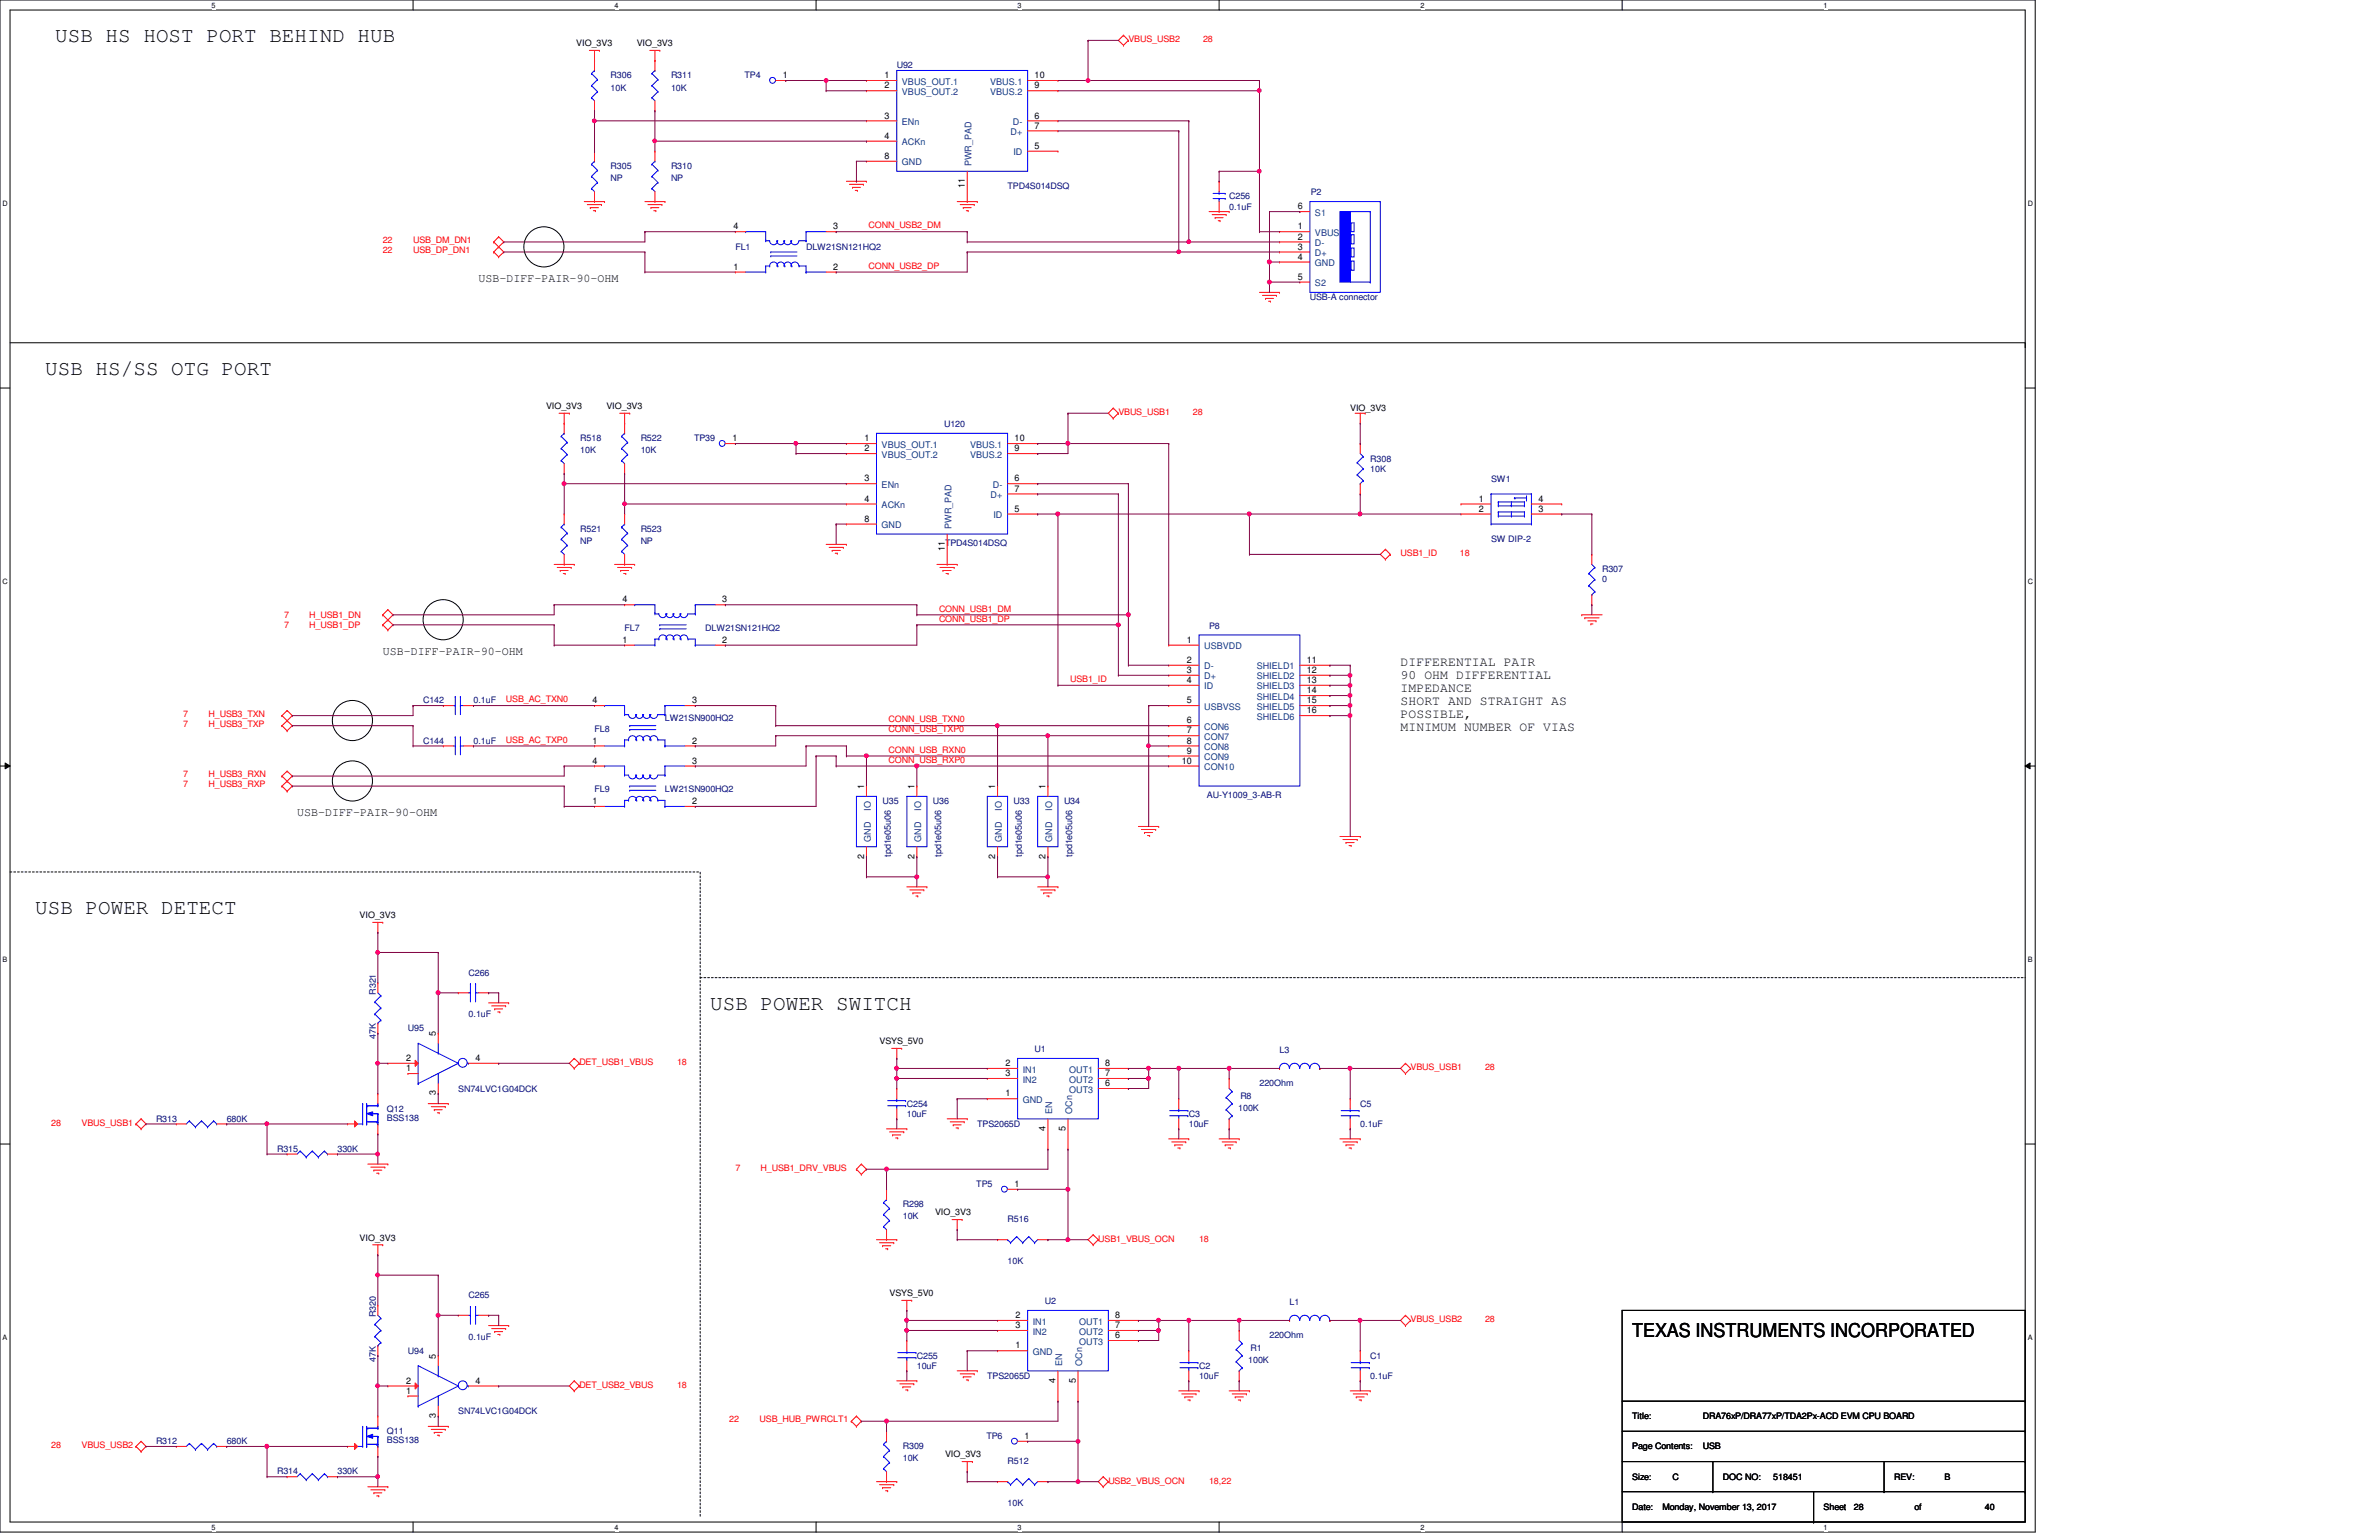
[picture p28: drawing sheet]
<svg xmlns="http://www.w3.org/2000/svg" width="432mm" height="279mm" viewBox="0 0 432 279" stroke-linecap="round" stroke-linejoin="round" font-family="sans-serif">
<defs><g id="words">
<g font-size="3.8">
<text x="10" y="7.7">USB HS HOST PORT BEHIND HUB</text>
<text x="8.2" y="68">USB HS/SS OTG PORT</text>
<text x="6.4" y="165.9">USB POWER DETECT</text>
<text x="128.9" y="183.2">USB POWER SWITCH</text>
</g>
<text font-size="3.5" x="296.2" y="242.7">TEXAS INSTRUMENTS INCORPORATED</text>
<g font-size="2.4">
<text x="254.2" y="120.8">DIFFERENTIAL PAIR</text>
<text x="254.2" y="123.1">90 OHM DIFFERENTIAL</text>
<text x="254.2" y="125.5">IMPEDANCE</text>
<text x="254.2" y="127.9">SHORT AND STRAIGHT AS</text>
<text x="254.2" y="130.3">POSSIBLE,</text>
<text x="254.2" y="132.6">MINIMUM NUMBER OF VIAS</text>
</g>
<g font-size="2.2">
<text x="86.9" y="51.1">USB-DIFF-PAIR-90-OHM</text>
<text x="69.5" y="118.8">USB-DIFF-PAIR-90-OHM</text>
<text x="53.9" y="148.1">USB-DIFF-PAIR-90-OHM</text>
</g>
<g font-size="1.7">
<text x="142.1" y="14.2">1</text>
<text x="160.6" y="14.2">1</text>
<text x="160.6" y="16">2</text>
<text x="187.8" y="16">9</text>
<text x="187.8" y="14.2">10</text>
<text x="160.6" y="21.5">3</text>
<text x="187.8" y="21.5">6</text>
<text x="187.8" y="23.3">7</text>
<text x="160.6" y="25.2">4</text>
<text x="160.6" y="28.8">8</text>
<text x="187.8" y="27">5</text>
<text x="175.1" y="34.1" transform="rotate(-90 175.1 34.1)">11</text>
<text x="133.1" y="41.6">4</text>
<text x="151.2" y="41.6">3</text>
<text x="235.5" y="41.6">1</text>
<text x="235.5" y="38">6</text>
<text x="235.5" y="43.5">2</text>
<text x="235.5" y="45.3">3</text>
<text x="235.5" y="47.1">4</text>
<text x="133.1" y="48.9">1</text>
<text x="151.2" y="48.9">2</text>
<text x="235.5" y="50.8">5</text>
<text x="132.9" y="80.1">1</text>
<text x="156.9" y="80.1">1</text>
<text x="156.9" y="81.9">2</text>
<text x="184.1" y="81.9">9</text>
<text x="184.1" y="80.1">10</text>
<text x="156.9" y="87.3">3</text>
<text x="184.1" y="87.3">6</text>
<text x="184.1" y="89.2">7</text>
<text x="156.9" y="91">4</text>
<text x="156.9" y="94.7">8</text>
<text x="184.1" y="92.8">5</text>
<text x="268.4" y="91">1</text>
<text x="268.4" y="92.8">2</text>
<text x="279.2" y="91">4</text>
<text x="279.2" y="92.8">3</text>
<text x="171.5" y="99.9" transform="rotate(-90 171.5 99.9)">11</text>
<text x="113" y="109.3">4</text>
<text x="131.1" y="109.3">3</text>
<text x="113" y="116.6">1</text>
<text x="131.1" y="116.6">2</text>
<text x="215.4" y="116.6">1</text>
<text x="215.4" y="122.1">3</text>
<text x="215.4" y="120.3">2</text>
<text x="215.4" y="123.9">4</text>
<text x="237.2" y="120.3">11</text>
<text x="237.2" y="122.1">12</text>
<text x="237.2" y="123.9">13</text>
<text x="237.2" y="125.8">14</text>
<text x="107.5" y="127.6">4</text>
<text x="125.6" y="127.6">3</text>
<text x="215.4" y="127.6">5</text>
<text x="215.4" y="131.2">6</text>
<text x="237.2" y="127.6">15</text>
<text x="237.2" y="129.4">16</text>
<text x="107.5" y="134.9">1</text>
<text x="125.6" y="134.9">2</text>
<text x="215.4" y="133.1">7</text>
<text x="215.4" y="134.9">8</text>
<text x="215.4" y="136.7">9</text>
<text x="107.5" y="138.6">4</text>
<text x="125.6" y="138.6">3</text>
<text x="156.8" y="143.2" transform="rotate(-90 156.8 143.2)">1</text>
<text x="166" y="143.2" transform="rotate(-90 166 143.2)">1</text>
<text x="180.6" y="143.2" transform="rotate(-90 180.6 143.2)">1</text>
<text x="189.8" y="143.2" transform="rotate(-90 189.8 143.2)">1</text>
<text x="214.5" y="138.6">10</text>
<text x="107.5" y="145.9">1</text>
<text x="125.6" y="145.9">2</text>
<text x="156.8" y="155.8" transform="rotate(-90 156.8 155.8)">2</text>
<text x="166" y="155.8" transform="rotate(-90 166 155.8)">2</text>
<text x="180.6" y="155.8" transform="rotate(-90 180.6 155.8)">2</text>
<text x="189.8" y="155.8" transform="rotate(-90 189.8 155.8)">2</text>
<text x="79.1" y="188" transform="rotate(-90 79.1 188)">5</text>
<text x="73.7" y="192.5">2</text>
<text x="73.7" y="194.4">1</text>
<text x="86.3" y="192.5">4</text>
<text x="182.5" y="193.4">2</text>
<text x="182.5" y="195.2">3</text>
<text x="200.6" y="193.4">8</text>
<text x="200.6" y="195.2">7</text>
<text x="200.6" y="197.1">6</text>
<text x="79.1" y="198.8" transform="rotate(-90 79.1 198.8)">3</text>
<text x="182.5" y="198.9">1</text>
<text x="189.8" y="205.1" transform="rotate(-90 189.8 205.1)">4</text>
<text x="193.4" y="205.1" transform="rotate(-90 193.4 205.1)">5</text>
<text x="184.1" y="215.3">1</text>
<text x="184.3" y="239.1">2</text>
<text x="202.4" y="239.1">8</text>
<text x="184.3" y="244.6">1</text>
<text x="184.3" y="241">3</text>
<text x="202.4" y="241">7</text>
<text x="202.4" y="242.8">6</text>
<text x="73.7" y="251">2</text>
<text x="79.1" y="246.5" transform="rotate(-90 79.1 246.5)">5</text>
<text x="86.3" y="251">4</text>
<text x="191.6" y="250.9" transform="rotate(-90 191.6 250.9)">4</text>
<text x="195.2" y="250.9" transform="rotate(-90 195.2 250.9)">5</text>
<text x="73.7" y="252.9">1</text>
<text x="79.1" y="257.3" transform="rotate(-90 79.1 257.3)">3</text>
<text x="186" y="261.1">1</text>
</g>
<g font-size="1.7" fill="#004080">
<text x="163.7" y="15.4">VBUS_OUT.1</text>
<text x="163.7" y="17.2">VBUS_OUT.2</text>
<text x="179.7" y="17.2">VBUS.2</text>
<text x="179.7" y="15.4">VBUS.1</text>
<text x="163.7" y="22.7">ENn</text>
<text x="183.9" y="22.7">D-</text>
<text x="163.7" y="26.4">ACKn</text>
<text x="183.4" y="24.5">D+</text>
<text x="183.9" y="28.2">ID</text>
<text x="163.7" y="30">GND</text>
<text x="176.3" y="30.1" transform="rotate(-90 176.3 30.1)">PWR_PAD</text>
<text x="238.7" y="39.2">S1</text>
<text x="238.7" y="42.8">VBUS</text>
<text x="238.7" y="44.7">D-</text>
<text x="238.7" y="46.5">D+</text>
<text x="238.7" y="48.3">GND</text>
<text x="238.7" y="51.9">S2</text>
<text x="160" y="81.2">VBUS_OUT.1</text>
<text x="160" y="83.1">VBUS_OUT.2</text>
<text x="176.1" y="83.1">VBUS.2</text>
<text x="176.1" y="81.2">VBUS.1</text>
<text x="160" y="88.5">ENn</text>
<text x="180.2" y="88.5">D-</text>
<text x="160" y="92.2">ACKn</text>
<text x="160" y="95.8">GND</text>
<text x="172.7" y="96" transform="rotate(-90 172.7 96)">PWR_PAD</text>
<text x="179.8" y="90.4">D+</text>
<text x="180.3" y="94">ID</text>
<text x="218.6" y="117.8">USBVDD</text>
<text x="218.6" y="123.3">D+</text>
<text x="218.6" y="121.5">D-</text>
<text x="218.6" y="125.1">ID</text>
<text x="228.1" y="121.5">SHIELD1</text>
<text x="228.1" y="123.3">SHIELD2</text>
<text x="228.1" y="125.1">SHIELD3</text>
<text x="218.6" y="128.8">USBVSS</text>
<text x="228.1" y="127">SHIELD4</text>
<text x="228.1" y="128.8">SHIELD5</text>
<text x="228.1" y="130.6">SHIELD6</text>
<text x="218.6" y="132.4">CON6</text>
<text x="218.6" y="134.2">CON7</text>
<text x="218.6" y="136.1">CON8</text>
<text x="218.6" y="137.9">CON9</text>
<text x="218.6" y="139.7">CON10</text>
<text x="158" y="147.2" transform="rotate(-90 158 147.2)">IO</text>
<text x="167.2" y="147.2" transform="rotate(-90 167.2 147.2)">IO</text>
<text x="181.8" y="147.2" transform="rotate(-90 181.8 147.2)">IO</text>
<text x="191" y="147.2" transform="rotate(-90 191 147.2)">IO</text>
<text x="158" y="152.7" transform="rotate(-90 158 152.7)">GND</text>
<text x="167.2" y="152.7" transform="rotate(-90 167.2 152.7)">GND</text>
<text x="181.8" y="152.7" transform="rotate(-90 181.8 152.7)">GND</text>
<text x="191" y="152.7" transform="rotate(-90 191 152.7)">GND</text>
<text x="185.6" y="194.6">IN1</text>
<text x="185.6" y="196.4">IN2</text>
<text x="194.1" y="194.6">OUT1</text>
<text x="194.1" y="196.4">OUT2</text>
<text x="185.6" y="200.1">GND</text>
<text x="191" y="202.1" transform="rotate(-90 191 202.1)">EN</text>
<text x="194.1" y="198.2">OUT3</text>
<text x="194.6" y="202.1" transform="rotate(-90 194.6 202.1)">OCn</text>
<text x="187.5" y="240.3">IN1</text>
<text x="187.5" y="245.8">GND</text>
<text x="187.5" y="242.1">IN2</text>
<text x="195.9" y="240.3">OUT1</text>
<text x="195.9" y="242.1">OUT2</text>
<text x="195.9" y="244">OUT3</text>
<text x="192.8" y="247.8" transform="rotate(-90 192.8 247.8)">EN</text>
<text x="196.4" y="247.8" transform="rotate(-90 196.4 247.8)">OCn</text>
</g>
<g font-size="1.6">
<text x="104.6" y="8.4">VIO_3V3</text>
<text x="115.6" y="8.4">VIO_3V3</text>
<text x="99.1" y="74.2">VIO_3V3</text>
<text x="110.1" y="74.2">VIO_3V3</text>
<text x="245.1" y="74.6">VIO_3V3</text>
<text x="65.3" y="166.6">VIO_3V3</text>
<text x="159.6" y="189.4">VSYS_5V0</text>
<text x="169.7" y="220.5">VIO_3V3</text>
<text x="65.3" y="225.1">VIO_3V3</text>
<text x="161.5" y="235.2">VSYS_5V0</text>
<text x="296.2" y="257.5">Title:</text>
<text x="309.1" y="257.5">DRA76xP/DRA77xP/TDA2Px-ACD EVM CPU BOARD</text>
<text x="296.2" y="262.9">Page Contents:</text>
<text x="309.1" y="262.9">USB</text>
<text x="171.5" y="264.4">VIO_3V3</text>
<text x="296.2" y="268.4">Size:</text>
<text x="303.6" y="268.4">C</text>
<text x="312.7" y="268.4">DOC NO:</text>
<text x="321.9" y="268.4">518451</text>
<text x="343.8" y="268.4">REV:</text>
<text x="352.9" y="268.4">B</text>
<text x="296.2" y="273.9">Date:</text>
<text x="301.8" y="273.9">Monday, November 13, 2017</text>
<text x="331" y="273.9">Sheet</text>
<text x="336.5" y="273.9">28</text>
<text x="347.5" y="273.9">of</text>
<text x="360.3" y="273.9">40</text>
</g>
<g font-size="1.6" fill="#f00">
<text x="204.8" y="7.7">VBUS_USB2</text>
<text x="218.4" y="7.7">28</text>
<text x="157.6" y="41.4">CONN_USB2_DM</text>
<text x="69.5" y="45.9">22</text>
<text x="69.5" y="44">22</text>
<text x="75" y="45.9">USB_DP_DN1</text>
<text x="75" y="44">USB_DM_DN1</text>
<text x="157.6" y="48.8">CONN_USB2_DP</text>
<text x="203" y="75.3">VBUS_USB1</text>
<text x="216.5" y="75.3">28</text>
<text x="254.2" y="100.9">USB1_ID</text>
<text x="265" y="100.9">18</text>
<text x="51.6" y="113.9">7</text>
<text x="51.6" y="112.1">7</text>
<text x="56.1" y="113.9">H_USB1_DP</text>
<text x="56.1" y="112.1">H_USB1_DN</text>
<text x="170.4" y="111">CONN_USB1_DM</text>
<text x="170.4" y="112.8">CONN_USB1_DP</text>
<text x="194.2" y="123.7">USB1_ID</text>
<text x="33.3" y="131.8">7</text>
<text x="33.3" y="130">7</text>
<text x="37.8" y="131.8">H_USB3_TXP</text>
<text x="37.8" y="130">H_USB3_TXN</text>
<text x="91.8" y="127.4">USB_AC_TXN0</text>
<text x="161.3" y="131.1">CONN_USB_TXN0</text>
<text x="91.8" y="134.7">USB_AC_TXP0</text>
<text x="161.3" y="132.9">CONN_USB_TXP0</text>
<text x="161.3" y="136.6">CONN_USB_RXN0</text>
<text x="33.3" y="142.8">7</text>
<text x="33.3" y="141">7</text>
<text x="37.8" y="142.8">H_USB3_RXP</text>
<text x="37.8" y="141">H_USB3_RXN</text>
<text x="161.3" y="138.4">CONN_USB_RXP0</text>
<text x="105.2" y="193.3">DET_USB1_VBUS</text>
<text x="122.9" y="193.3">18</text>
<text x="256" y="194.2">VBUS_USB1</text>
<text x="269.5" y="194.2">28</text>
<text x="9.3" y="204.3">28</text>
<text x="14.8" y="204.3">VBUS_USB1</text>
<text x="133.5" y="212.5">7</text>
<text x="138" y="212.5">H_USB1_DRV_VBUS</text>
<text x="199.3" y="225.3">USB1_VBUS_OCN</text>
<text x="217.6" y="225.3">18</text>
<text x="256" y="239.9">VBUS_USB2</text>
<text x="269.5" y="239.9">28</text>
<text x="105.2" y="251.8">DET_USB2_VBUS</text>
<text x="122.9" y="251.8">18</text>
<text x="9.3" y="262.8">28</text>
<text x="14.8" y="262.8">VBUS_USB2</text>
<text x="132.4" y="258">22</text>
<text x="137.9" y="258">USB_HUB_PWRCLT1</text>
<text x="201.2" y="269.2">USB2_VBUS_OCN</text>
<text x="219.5" y="269.2">18,22</text>
</g>
<g font-size="1.6" fill="#000080">
<text x="110.8" y="14.2">R306</text>
<text x="110.8" y="16.4">10K</text>
<text x="121.8" y="14.2">R311</text>
<text x="121.8" y="16.4">10K</text>
<text x="135.1" y="14.2">TP4</text>
<text x="162.8" y="12.4">U92</text>
<text x="110.8" y="30.7">R305</text>
<text x="110.8" y="32.9">NP</text>
<text x="121.8" y="30.7">R310</text>
<text x="121.8" y="32.9">NP</text>
<text x="182.9" y="34.3">TPD4S014DSQ</text>
<text x="237.9" y="35.4">P2</text>
<text x="223.1" y="36.2">C256</text>
<text x="223.1" y="38">0.1uF</text>
<text x="133.5" y="45.3">FL1</text>
<text x="146.3" y="45.3">DLW21SN121HQ2</text>
<text x="237.7" y="54.5">USB-A connector</text>
<text x="171.4" y="77.5">U120</text>
<text x="105.3" y="80.1">R518</text>
<text x="105.3" y="82.3">10K</text>
<text x="116.3" y="80.1">R522</text>
<text x="116.3" y="82.3">10K</text>
<text x="126" y="80.1">TP39</text>
<text x="248.7" y="83.7">R308</text>
<text x="248.7" y="85.6">10K</text>
<text x="270.6" y="87.4">SW1</text>
<text x="105.3" y="96.5">R521</text>
<text x="105.3" y="98.7">NP</text>
<text x="116.3" y="96.5">R523</text>
<text x="116.3" y="98.7">NP</text>
<text x="171.5" y="99.1">TPD4S014DSQ</text>
<text x="270.6" y="98.3">SW DIP-2</text>
<text x="290.8" y="103.8">R307</text>
<text x="290.8" y="105.7">0</text>
<text x="113.4" y="114.5">FL7</text>
<text x="128" y="114.5">DLW21SN121HQ2</text>
<text x="219.5" y="114.1">P8</text>
<text x="76.8" y="127.6">C142</text>
<text x="85.9" y="127.6">0.1uF</text>
<text x="120.7" y="130.9">LW21SN900HQ2</text>
<text x="76.8" y="134.9">C144</text>
<text x="85.9" y="134.9">0.1uF</text>
<text x="107.9" y="132.8">FL8</text>
<text x="107.9" y="143.7">FL9</text>
<text x="120.7" y="143.7">LW21SN900HQ2</text>
<text x="160.2" y="145.9">U35</text>
<text x="169.3" y="145.9">U36</text>
<text x="184" y="145.9">U33</text>
<text x="193.1" y="145.9">U34</text>
<text x="219.1" y="144.8">AU-Y1009_3-AB-R</text>
<text x="161.7" y="155.4" transform="rotate(-90 161.7 155.4)">tpd1e05u06</text>
<text x="170.8" y="155.4" transform="rotate(-90 170.8 155.4)">tpd1e05u06</text>
<text x="185.5" y="155.4" transform="rotate(-90 185.5 155.4)">tpd1e05u06</text>
<text x="194.6" y="155.4" transform="rotate(-90 194.6 155.4)">tpd1e05u06</text>
<text x="85" y="177">C266</text>
<text x="68.2" y="180.5" transform="rotate(-90 68.2 180.5)">R321</text>
<text x="85" y="184.5">0.1uF</text>
<text x="68.2" y="188.6" transform="rotate(-90 68.2 188.6)">47K</text>
<text x="74" y="187.1">U95</text>
<text x="187.8" y="190.9">U1</text>
<text x="232.2" y="191.1">L3</text>
<text x="228.6" y="197.1">220Ohm</text>
<text x="28.3" y="203.5">R313</text>
<text x="41.1" y="203.5">680K</text>
<text x="70.2" y="201.7">Q12</text>
<text x="70.2" y="203.3">BSS138</text>
<text x="83.2" y="198">SN74LVC1G04DCK</text>
<text x="164.6" y="200.8">C254</text>
<text x="164.6" y="202.6">10uF</text>
<text x="215.8" y="202.6">C3</text>
<text x="224.7" y="201.5">100K</text>
<text x="225.1" y="199.3">R8</text>
<text x="246.9" y="200.8">C5</text>
<text x="50.3" y="209">R315</text>
<text x="61.3" y="209">330K</text>
<text x="177.4" y="204.4">TPS2065D</text>
<text x="215.8" y="204.4">10uF</text>
<text x="246.9" y="204.4">0.1uF</text>
<text x="177.2" y="215.4">TP5</text>
<text x="163.9" y="219.1">R298</text>
<text x="163.9" y="221.2">10K</text>
<text x="182.9" y="221.8">R516</text>
<text x="182.9" y="229.3">10K</text>
<text x="68.2" y="239" transform="rotate(-90 68.2 239)">R320</text>
<text x="85" y="235.5">C265</text>
<text x="189.7" y="236.6">U2</text>
<text x="234.1" y="236.8">L1</text>
<text x="74" y="245.6">U94</text>
<text x="85" y="243">0.1uF</text>
<text x="226.9" y="245">R1</text>
<text x="230.4" y="242.8">220Ohm</text>
<text x="68.2" y="247.1" transform="rotate(-90 68.2 247.1)">47K</text>
<text x="166.4" y="246.5">C255</text>
<text x="166.4" y="248.3">10uF</text>
<text x="179.2" y="250.1">TPS2065D</text>
<text x="217.6" y="248.3">C2</text>
<text x="217.6" y="250.1">10uF</text>
<text x="226.6" y="247.2">100K</text>
<text x="248.7" y="246.5">C1</text>
<text x="248.7" y="250.1">0.1uF</text>
<text x="83.2" y="256.5">SN74LVC1G04DCK</text>
<text x="28.3" y="262">R312</text>
<text x="41.1" y="262">680K</text>
<text x="70.2" y="260.2">Q11</text>
<text x="70.2" y="261.8">BSS138</text>
<text x="163.9" y="262.9">R309</text>
<text x="179" y="261.1">TP6</text>
<text x="50.3" y="267.5">R314</text>
<text x="61.3" y="267.5">330K</text>
<text x="163.9" y="265.1">10K</text>
<text x="182.9" y="265.7">R512</text>
<text x="182.9" y="273.2">10K</text>
</g>
<g font-size="1.3">
<text x="38.4" y="1.4">5</text>
<text x="111.5" y="1.4">4</text>
<text x="184.7" y="1.4">3</text>
<text x="257.9" y="1.4">2</text>
<text x="331" y="1.4">1</text>
<text x=".5" y="37.3">D</text>
<text x="368" y="37.3">D</text>
<text x=".5" y="105.9">C</text>
<text x="368" y="105.9">C</text>
<text x=".5" y="174.5">B</text>
<text x="368" y="174.5">B</text>
<text x=".5" y="243">A</text>
<text x="368" y="243">A</text>
<text x="38.4" y="277.5">5</text>
<text x="111.5" y="277.5">4</text>
<text x="184.7" y="277.5">3</text>
<text x="257.9" y="277.5">2</text>
<text x="331" y="277.5">1</text>
</g>
</g></defs>
<path d="M0 0h369.4v278h-369.4zM1.8 1.8h365.8v274.3h-365.8z" fill="none" stroke="#000" stroke-width=".18"/>
<g fill="#fff">
<path d="M38.4 .2h.7v1.5h-.7z"/>
<path d="M38.4 276.4h.7v1.4h-.7z"/>
</g>
<path d="M75 0v1.8M75 276.1v1.9" fill="none" stroke="#000" stroke-width=".18"/>
<g fill="#fff">
<path d="M111.5 .2h.8v1.5h-.8z"/>
<path d="M111.5 276.4h.8v1.4h-.8z"/>
</g>
<path d="M148.1 0v1.8M148.1 276.1v1.9" fill="none" stroke="#000" stroke-width=".18"/>
<g fill="#fff">
<path d="M184.7 .2h.7v1.5h-.7z"/>
<path d="M184.7 276.4h.7v1.4h-.7z"/>
</g>
<path d="M221.3 0v1.8M221.3 276.1v1.9" fill="none" stroke="#000" stroke-width=".18"/>
<g fill="#fff">
<path d="M257.9 .2h.7v1.5h-.7z"/>
<path d="M257.9 276.4h.7v1.4h-.7z"/>
</g>
<path d="M294.4 0v1.8M294.4 276.1v1.9" fill="none" stroke="#000" stroke-width=".18"/>
<g fill="#fff">
<path d="M331 .2h.7v1.5h-.7z"/>
<path d="M331 276.4h.7v1.4h-.7z"/>
<path d="M.5 36.1h.9v1.5h-.9z"/>
<path d="M368 36.1h1v1.5h-1z"/>
<path d="M.5 104.7h.9v1.5h-.9z"/>
<path d="M368 104.7h1v1.5h-1z"/>
</g>
<path d="M0 70.4h1.8M367.6 70.4h1.8" fill="none" stroke="#000" stroke-width=".18"/>
<g fill="#fff">
<path d="M.5 173.3h.8v1.5h-.8z"/>
<path d="M368 173.3h.9v1.5h-.9z"/>
</g>
<path d="M0 139h1.8M.9 138.4l.9 .6-.9 .5zM367.6 139l.9-.6v1.1zM367.6 139h1.8" fill="none" stroke="#000" stroke-width=".18"/>
<path d="M.9 138.4l.9 .6-.9 .5zM367.6 139l.9-.6v1.1z" fill="#000"/>
<g fill="#fff">
<path d="M.5 241.9h.8v1.4h-.8z"/>
<path d="M368 241.9h.9v1.4h-.9z"/>
</g>
<g fill="none" stroke="#000" stroke-width=".18">
<path d="M1.8 62.2h365.8v.9M0 207.6h1.8M367.6 207.6h1.8M294.4 237.7h73.2v38.4h-73.2zM294.4 259.7h73.2M294.4 254.2h73.2M367.6 259.7h.1M367.6 254.2h.1M294.4 270.6h73.2M294.4 265.2h73.2M310.9 270.6h.1M310.9 265.2v5.4"/>
<path d="M329.2 276.1h.1M329.2 270.6v5.5M342 270.6h.1M342 265.2v5.4M367.6 270.6h.1M367.6 265.2h.1"/>
<circle cx="98.7" cy="44.8" r="3.6"/>
<circle cx="80.4" cy="112.4" r="3.6"/>
<circle cx="64" cy="130.7" r="3.6"/>
<circle cx="64" cy="141.7" r="3.6"/>
</g>
<path d="M1.8 158.2h125.3v117M127.1 177.4h240.5" fill="none" stroke="#000" stroke-width=".18" stroke-dasharray=".3 .3"/>
<g fill="none" stroke="#f00" stroke-width=".18">
<path d="M107 9.1h1.8M107.9 11h.1M107.9 9.1v3.7M107.9 18.3v1.8M108.8 9.1h.1M117.9 9.1h1.9M118.9 11h.1M118.9 9.1v1.9M119.8 9.1h.1M203.9 8.2h.1M203.9 6.4h.1M203.9 6.4l-.9 .9 .9 .9"/>
<path d="M203.9 6.4l.9 .9M204.8 7.3h.1M204.8 7.3l-.9 .9M106 36.6h3.7M106.6 37.1h2.6M107.1 37.7h.1M107.1 37.7h1.5M107.7 38.2h.4M107.9 20.1h.1M108.1 38.2h.1M109.2 37.1h.1M109.7 36.6h.1"/>
<path d="M117.1 36.6h3.6M117.6 37.1h2.5M118.2 37.7h.1M118.2 37.7h1.4M118.7 38.2h.3M118.9 36.6h.1M118.9 27.4h.1M118.9 27.4v1.9M118.9 34.8v1.8M119 38.2h.1M120.1 37.1h.1M120.7 36.6h.1"/>
<path d="M153.6 32.9h3.7M154.2 33.4h2.5M154.7 34h.1M154.7 34h1.5M155.2 34.5h.4M155.6 34.5h.1M156.7 33.4h.1M157.3 32.9h.1M173.7 36.6h3.7M174.3 37.1h2.5M174.8 37.7h.1M174.8 37.7h1.5"/>
<path d="M175.4 38.2h.3M175.7 38.2h.1M176.8 37.1h.1M177.4 36.6h.1M219.5 38.4h3.6M220 38.9h2.5M220.6 39.5h.1M220.6 39.5h1.4M222.5 38.9h.1M223.1 38.4h.1M89.6 45.7h.1M89.6 43.9h.1"/>
<path d="M89.6 45.7l.9 .9M89.6 43.9l.9 .9M90.5 46.6h.1M90.5 44.8h.1M90.5 43h.1M90.5 44.8l.9 .9-.9 .9M90.5 44.8l-.9 .9M90.5 43l.9 .9-.9 .9M90.5 43l-.9 .9M221.1 40h.3M221.4 40h.1M228.6 53h3.6"/>
<path d="M229.2 53.6h2.5M229.7 54.1h.1M229.7 54.1h1.4M230.3 54.7h.3M230.6 54.7h.1M231.7 53.6h.1M232.2 53h.1M101.5 75h1.8M102.4 76.8h.1M102.4 75v1.8M103.3 75h.1M112.5 75h1.8"/>
<path d="M113.4 76.8h.1M113.4 75v3.6M114.3 75h.1M202.1 75.9h.1M202.1 74h.1M202.1 74l-.9 1 .9 .9M202.1 74l.9 1M203 75h.1M203 75l-.9 .9M246 75h1.8M246.9 76.8h.1M246.9 75v1.8"/>
<path d="M247.8 75h.1M113.4 85.9h.1M113.4 93.3h.1M113.4 84.1v1.8M113.4 93.3v1.8M149.9 98.8h3.7M150.5 99.3h2.6M151 99.9h.1M151 99.9h1.5M153.1 99.3h.1M153.6 98.8h.1M246.9 80.5h.1"/>
<path d="M246.9 89.6h.1M246.9 80.5v1.8M246.9 87.8v1.8M251.5 99.7h.1M251.5 99.7l-1 .9 1 .9M251.5 99.7l.8 .9M69.5 113.4h.1M69.5 111.5h.1M69.5 113.4l.9 .9M69.5 111.5l.9 1M70.4 112.5h.1M70.4 114.3h.1"/>
<path d="M70.4 110.6h.1M70.4 112.5l.9 .9-.9 .9M70.4 110.6l.9 .9-.9 1M70.4 110.6l-.9 .9M70.4 112.5l-.9 .9M100.6 102.4h3.6M101.1 103h2.6M101.7 103.5h.1M101.7 103.5h1.4M102.2 104.1h.4M102.6 104.1h.1M103.7 103h.1"/>
<path d="M104.2 102.4h.1M111.5 102.4h3.7M112.1 103h2.5M112.6 103.5h.1M112.6 103.5h1.5M113.2 104.1h.4M113.4 102.4h.1M113.4 117.1h.1M113.4 109.7h.1M113.4 100.6v1.8M113.4 117.1h1.8M113.4 109.7h1.8"/>
<path d="M113.6 104.1h.1M114.6 103h.1M115.2 102.4h.1M129.8 117.1h1.9M129.8 109.7h1.9M131.7 109.7h.1M131.7 117.1h.1M151.6 100.4h.4M152 100.4h.1M170.1 102.4h3.6M170.6 103h2.6M171.2 103.5h.1"/>
<path d="M171.2 103.5h1.4M171.7 104.1h.4M172.1 104.1h.1M173.2 103h.1M173.7 102.4h.1M212.1 117.1h.1M212.1 117.1h5.5M251.5 101.5h.1M252.3 100.6h.1M252.3 100.6l-.8 .9M287.1 111.5h.1M287.1 111.5h3.7"/>
<path d="M287.7 112.1h.1M287.7 112.1h2.5M288.2 112.6h1.5M288.8 113.2h.1M288.8 113.2h.3M288.9 100.6h.1M288.9 109.7h.1M288.9 100.6v1.8M288.9 107.9v1.8M289.7 112.6h.1M51.2 131.7h.1M51.2 129.8h.1"/>
<path d="M51.2 131.7l.9 .9M51.2 129.8l.9 1M52.1 139.9h.1M52.1 132.6h.1M52.1 130.8h.1M52.1 128.9h.1M52.1 139.9l.9 .9-.9 .9M52.1 139.9l-.9 .9M52.1 130.8l.9 .9-.9 .9M52.1 130.8l-.9 .9M52.1 128.9l.9 .9-.9 1M52.1 128.9l-.9 .9"/>
<path d="M80.5 128h.1M80.5 135.3h.1M80.5 128h1.8M80.5 135.3h1.8M84.1 128h1.8M84.1 135.3h1.8M85.9 128h.1M85.9 135.3h.1M107.9 139h.1M107.9 139h1.8M124.3 139h1.9M126.2 139h.1"/>
<path d="M212.1 122.5h.1M212.1 120.7h.1M212.1 128h.1M212.1 124.3h.1M212.1 131.7h.1M212.1 133.5h.1M212.1 135.3h.1M212.1 137.2h.1M212.1 139h.1M212.1 128h5.5M212.1 135.3h5.5M212.1 122.5h5.5"/>
<path d="M212.1 120.7h5.5M212.1 124.3h5.5M212.1 131.7h5.5M212.1 133.5h5.5M212.1 137.2h5.5M212.1 139h5.5M235.9 128h5.5M235.9 122.5h5.5M235.9 120.7h5.5M235.9 124.3h5.5M235.9 126.2h5.5M235.9 129.8h5.5"/>
<path d="M241.4 120.7h.1M241.4 122.5h.1M241.4 124.3h.1M241.4 126.2h.1M241.4 128h.1M241.4 129.8h.1M51.2 142.6h.1M51.2 140.8h.1M51.2 142.6l.9 1M51.2 140.8l.9 .9M52.1 143.6h.1M52.1 141.7h.1"/>
<path d="M52.1 141.7l.9 .9-.9 1M52.1 141.7l-.9 .9M107.9 146.3h.1M107.9 146.3h1.8M124.3 146.3h1.9M126.2 146.3h.1M206.6 149.9h3.7M207.2 150.5h2.6M207.7 151h.1M207.7 151h1.5M208.3 151.6h.4M208.7 151.6h.1"/>
<path d="M209.8 150.5h.1M210.3 149.9h.1M243.2 151.8h3.7M243.8 152.3h2.5M244.3 152.9h.1M244.3 152.9h1.5M244.9 153.4h.3M245.2 153.4h.1M246.3 152.3h.1M246.9 151.8h.1M67.6 167.3h1.9M68.6 169.2h.1"/>
<path d="M68.6 167.3v1.9M69.5 167.3h.1M164.6 160.9h3.6M165.1 161.5h2.6M165.7 162h.1M165.7 162h1.4M166.2 162.6h.4M166.6 162.6h.1M167.7 161.5h.1M168.2 160.9h.1M188.3 160.9h3.7M188.9 161.5h2.6"/>
<path d="M189.4 162h.1M189.4 162h1.5M190 162.6h.4M190.4 162.6h.1M191.5 161.5h.1M192 160.9h.1M88.7 181.9h3.6M89.2 182.5h2.6M89.8 183h.1M89.8 183h1.4M90.3 183.6h.4M90.7 183.6h.1"/>
<path d="M91.8 182.5h.1M92.3 181.9h.1M104.2 193.8h.1M104.2 192h.1M104.2 192l-.9 .9 .9 .9M104.2 192l1 .9M105.2 192.9h.1M105.2 192.9l-1 .9M161.8 190.2h1.9M162.8 192h.1M162.8 197.5h.1M162.8 190.2v1.8"/>
<path d="M162.8 197.5v1.8M163.7 190.2h.1M245.1 199.3h.1M245.1 199.3v1.9M255.1 194.8h.1M255.1 192.9h.1M255.1 192.9l-.9 .9 .9 1M255.1 192.9l.9 .9M256 193.8h.1M256 193.8l-.9 1M24.7 203.9h.1M24.7 203.9l.9 .9"/>
<path d="M25.6 204.8h.1M25.6 203h.1M25.6 203l.9 .9-.9 .9M25.6 203l-.9 .9M66.8 211.2h3.6M67.3 211.8h2.5M67.9 212.3h.1M67.9 212.3h1.4M68.4 212.9h.3M68.7 212.9h.1M69.8 211.8h.1M70.4 211.2h.1"/>
<path d="M77.7 200.2h3.7M78.3 200.8h2.5M78.8 201.3h.1M78.8 201.3h1.5M79.4 201.9h.3M79.7 201.9h.1M80.8 200.8h.1M81.4 200.2h.1M155.4 212.1h.1M155.4 212.1l.9 1M156.3 213.1h.1M156.3 211.2h.1"/>
<path d="M156.3 211.2l1 .9-1 1M156.3 211.2l-.9 .9M160.9 215.8h.1M160.9 204.8h3.7M160.9 215.8v1.8M161.5 205.4h2.5M162 205.9h.1M162 205.9h1.5M162.6 206.5h.3M162.8 203h.1M162.8 201.2v1.8M162.9 206.5h.1"/>
<path d="M164 205.4h.1M164.6 204.8h.1M171.9 203h3.7M172.5 203.5h2.5M173 204.1h.1M173 204.1h1.5M173.5 204.6h.4M173.9 204.6h.1M175 203.5h.1M175.6 203h.1M212.1 206.6h3.7M212.7 207.2h2.5"/>
<path d="M213.2 207.7h.1M213.2 207.7h1.5M213.8 208.3h.4M214.2 208.3h.1M215.2 207.2h.1M215.8 206.6h.1M221.3 206.6h3.6M221.8 207.2h2.6M222.4 207.7h.1M222.4 207.7h1.4M222.9 208.3h.4M223.3 208.3h.1"/>
<path d="M224.4 207.2h.1M224.9 206.6h.1M243.2 206.6h3.7M243.8 207.2h2.5M244.3 207.7h.1M244.3 207.7h1.5M244.9 208.3h.3M245.1 204.8h.1M245.1 203v1.8M245.2 208.3h.1M246.3 207.2h.1M246.9 206.6h.1"/>
<path d="M67.6 225.8h1.9M68.6 227.7h.1M68.6 225.8v1.9M69.5 225.8h.1M83.2 238.6h.1M83.2 238.6h1.8M86.9 238.6h1.8M88.7 238.6h.1M159.1 224.9h3.7M159.6 225.5h2.6M160.2 226h.1M160.2 226h1.5"/>
<path d="M160.7 226.6h.4M160.9 224.9h.1M160.9 223.1v1.8M161.1 226.6h.1M162.2 225.5h.1M162.8 224.9h.1M163.7 235.9h1.8M164.6 237.7h.1M164.6 235.9v1.8M165.5 235.9h.1M172.8 221.3h1.8M173.7 223.1h.1"/>
<path d="M173.7 221.3v1.8M174.6 221.3h.1M181.1 224.9h.1M181.1 224.9h1.8M188.3 224.9h1.9M190.2 224.9h.1M198.4 225.8h.1M198.4 224h.1M198.4 224l-.9 .9 .9 .9M198.4 224l.9 .9M199.3 224.9h.1M199.3 224.9l-.9 .9"/>
<path d="M255.1 238.6h.1M255.1 238.6l-.9 1 .9 .9M255.1 238.6l.9 1M256 239.6h.1M256 239.6l-.9 .9M77.7 258.8h3.7M78.3 259.3h2.5M78.8 259.9h.1M78.8 259.9h1.5M80.8 259.3h.1M81.4 258.8h.1M88.7 240.5h3.6"/>
<path d="M89.2 241h2.6M89.8 241.6h.1M89.8 241.6h1.4M90.3 242.1h.4M90.7 242.1h.1M91.8 241h.1M92.3 240.5h.1M104.2 252.3h.1M104.2 250.5h.1M104.2 250.5l-.9 1 .9 .8M104.2 250.5l1 1M105.2 251.5h.1"/>
<path d="M105.2 251.5l-1 .8M154.5 257.9h.1M154.5 257.9l.9 .9M155.4 258.8h.1M155.4 256.9h.1M155.4 256.9l.9 1-.9 .9M155.4 256.9l-.9 1M162.8 250.5h3.6M163.3 251.1h2.6M163.9 251.6h.1M163.9 251.6h1.4M164.4 252.2h.4"/>
<path d="M164.8 252.2h.1M165.9 251.1h.1M166.4 250.5h.1M173.7 248.7h3.7M174.3 249.3h2.5M174.8 249.8h.1M174.8 249.8h1.5M175.4 250.4h.3M175.7 250.4h.1M176.8 249.3h.1M177.4 248.7h.1M214 252.3h3.6"/>
<path d="M214.5 252.9h2.6M215.1 253.4h.1M215.1 253.4h1.4M215.6 254h.4M216 254h.1M217.1 252.9h.1M217.6 252.3h.1M223.1 252.3h3.7M223.6 252.9h2.6M224.2 253.4h.1M224.2 253.4h1.5M224.7 254h.4"/>
<path d="M224.9 241.4h.1M224.9 250.5h.1M224.9 241.4v1.8M224.9 248.7v1.8M225.1 254h.1M226.2 252.9h.1M226.8 252.3h.1M245.1 252.3h3.6M245.6 252.9h2.6M246.2 253.4h.1M246.2 253.4h1.4M246.7 254h.4"/>
<path d="M247.1 254h.1M248.2 252.9h.1M248.7 252.3h.1M255.1 240.5h.1M24.7 262.4h.1M24.7 262.4l.9 1M25.6 263.4h.1M25.6 261.5h.1M25.6 261.5l.9 .9-.9 1M25.6 261.5l-.9 .9M66.8 269.7h3.6M67.3 270.3h2.5"/>
<path d="M67.9 270.8h.1M67.9 270.8h1.4M68.4 271.4h.3M68.7 271.4h.1M69.8 270.3h.1M70.4 269.7h.1M79.4 260.4h.3M79.7 260.4h.1M159.1 268.8h3.7M159.6 269.4h2.6M160.2 269.9h.1M160.2 269.9h1.5"/>
<path d="M160.7 270.5h.4M161.1 270.5h.1M162.2 269.4h.1M162.8 268.8h.1M174.6 265.2h1.9M175.6 267h.1M175.6 265.2v1.8M176.5 265.2h.1M184.7 261.5h1.8M186.5 261.5h.1M200.2 269.7h.1M200.2 267.9h.1"/>
<path d="M200.2 267.9l-.9 .9 .9 .9M200.2 267.9l1 .9M201.2 268.8h.1M201.2 268.8l-1 .9"/>
</g>
<g fill="none" stroke="#00f" stroke-width=".18">
<path d="M107.4 17.7h.1M107.4 15.5h.1M107.4 13.3h.1M107.4 17.7l.5 .6M107.4 15.5l1.1 1.1M107.4 13.3l1.1 1.1M107.9 12.8h.1M107.9 12.8l-.5 .5M108.5 16.6h.1M108.5 14.4h.1M108.5 16.6l-1.1 1.1M108.5 14.4l-1.1 1.1"/>
<path d="M118.3 34.2h.1M118.3 32h.1M118.3 29.8h.1M118.3 34.2l.6 .6M118.3 32l1.1 1.1M118.3 29.8l1.1 1.1M118.9 29.3h.1M118.9 29.3l-.6 .5M119.4 33.1h.1M119.4 30.9h.1M119.4 33.1l-1.1 1.1M119.4 30.9l-1.1 1.1"/>
<path d="M112.8 79.2h.1M112.8 79.2l1.1 1.1M113.4 78.6h.1M113.4 78.6l-.6 .6M112.8 83.6h.1M112.8 81.4h.1M112.8 97.8h.1M112.8 95.6h.1M112.8 83.6l.6 .5M112.8 81.4l1.1 1.1M112.8 97.8l1.1 1.1M112.8 95.6l1.1 1.1"/>
<path d="M113.4 95.1h.1M113.4 95.1l-.6 .5M113.9 82.5h.1M113.9 80.3h.1M113.9 98.9h.1M113.9 96.7h.1M113.9 82.5l-1.1 1.1M113.9 80.3l-1.1 1.1M113.9 98.9l-1.1 1.1M113.9 96.7l-1.1 1.1M246.3 83.9h.1M246.3 86.1h.1"/>
<path d="M246.3 83.9l1.1 1.1M246.3 86.1l1.1 1.1M246.9 87.8h.1M246.9 82.3l.5 .5M247.4 82.8h.1M247.4 85h.1M247.4 87.2h.1M247.4 82.8l-1.1 1.1M247.4 85l-1.1 1.1M247.4 87.2l-.5 .6M112.8 100h.1M112.8 100l.6 .6"/>
<path d="M115.2 109.7h.1M115.2 109.7h3.7v1.5M115.2 117.1h3.7M118.9 111.4h.1M118.9 116h.1M118.9 117.1h.1M118.9 111.2h.1M118.9 116h.7M118.9 116v1.1M119.6 116h.1M119.8 114.1h.1M119.8 113.4h.1"/>
<path d="M119.8 114.1h4.7M119.8 113.4h4.7M120.9 111.4h.1M120.9 111.4h.2M121 115.9a.72 .72 0 0 0-.7-.7 .72 .72 0 0 0-.7 .8M121 111.3a.72 .72 0 0 1-.7 .8 .72 .72 0 0 1-.7-.7h-.7M121.1 116h.1M122.2 111.4h.1M122.3 115.9a.72 .72 0 0 0-.7-.7 .72 .72 0 0 0-.7 .8h.2M122.3 111.3a.72 .72 0 0 1-.7 .8 .72 .72 0 0 1-.7-.7M122.3 116h.1M123.4 111.4h.1"/>
<path d="M123.4 111.4h.2M123.6 115.9a.7 .7 0 0 0-.8-.7 .7 .7 0 0 0-.6 .8h.1M123.6 111.3a.7 .7 0 0 1-.7 .8 .7 .7 0 0 1-.7-.7M123.6 116h.1M124.8 115.9a.7 .7 0 0 0-.7-.7 .7 .7 0 0 0-.7 .8h.2M124.8 111.3a.7 .7 0 0 1-.6 .8 .7 .7 0 0 1-.8-.7M124.9 116h.1M124.9 116h1.3v1.1M124.9 111.4h1.3M126.2 111.4h.1M126.2 117.1h.1M126.2 109.7h.1"/>
<path d="M126.2 117.1h3.6M126.2 109.7v1.7M126.2 109.7h3.6M217.6 115.2h18.3v27.4h-18.3zM288.4 104.1h.1M288.4 106.3h.1M288.4 104.1l1.1 1.1M288.4 106.3l1.1 1.1M288.9 107.9h.1M288.9 102.4l.6 .6M289.5 103h.1M289.5 105.2h.1"/>
<path d="M289.5 107.4h.1M289.5 103l-1.1 1.1M289.5 105.2l-1.1 1.1M289.5 107.4l-.6 .5M82.3 128h.3M82.3 135.3h.3M82.6 128h.1M82.6 126.4h.1M82.6 135.3h.1M82.6 133.7h.1M82.6 126.4v3.3M82.6 133.7v3.2"/>
<path d="M83.6 126.4h.1M83.6 128h.1M83.6 133.7h.1M83.6 135.3h.1M83.6 128h.5M83.6 126.4v3.3M83.6 133.7v3.2M83.6 135.3h.5M109.7 139h.1M109.7 139h3.7v1.5M120.7 139h.1M120.7 139v1.6"/>
<path d="M120.7 139h3.6M109.7 146.3h3.7M113.4 140.6h.7a.72 .72 0 0 0 .7 .7 .72 .72 0 0 0 .7-.7M113.4 140.6h.1M113.4 145.2h.1M113.4 146.3h.1M113.4 140.5h.1M113.4 145.2h.7M113.4 145.2v1.1M114.1 145.2a.72 .72 0 0 1 .7-.7 .72 .72 0 0 1 .7 .7M114.1 145.2h.1M114.3 143.4h.1"/>
<path d="M114.3 142.6h.1M114.3 143.4h4.7M114.3 142.6h4.7M115.4 140.6h.1M115.4 140.6a.7 .7 0 0 0 .7 .7 .7 .7 0 0 0 .7-.7M115.4 140.6h.2M115.6 145.2h-.2a.7 .7 0 0 1 .7-.7 .7 .7 0 0 1 .7 .7M115.6 145.2h.1M116.7 140.6h.1M116.7 140.6a.72 .72 0 0 0 .7 .7 .72 .72 0 0 0 .7-.7M116.8 145.2h-.1a.72 .72 0 0 1 .7-.7 .72 .72 0 0 1 .7 .7M116.8 145.2h.1"/>
<path d="M117.9 140.6a.72 .72 0 0 0 .8 .7 .72 .72 0 0 0 .7-.7M117.9 140.6h.1M117.9 140.6h.3M118.2 145.2h-.3a.72 .72 0 0 1 .8-.7 .72 .72 0 0 1 .7 .7M118.2 145.2h.1M119.4 145.2h.1M119.4 145.2h1.3v1.1M119.4 140.6h1.3M120.7 140.6h.1M120.7 146.3h.1M120.7 146.3h3.6M161.1 199.7h3.3"/>
<path d="M162.8 199.7h.1M162.8 199.3v.4M164.4 199.7h.1M160.4 218.2h.1M160.4 218.2l1.1 1M160.9 217.6h.1M160.9 217.6l-.5 .6M161.1 200.6h3.3M161.5 219.2h.1M161.5 219.2l-1.1 1.1M162.8 200.6h.1M162.8 200.6v.6"/>
<path d="M164.4 200.6h.1M243.4 202.4h3.3M243.4 201.5h3.3M245.1 201.5h.1M245.1 202.4h.1M245.1 201.2v.3M245.1 202.4v.6M246.7 202.4h.1M246.7 201.5h.1M85 238.6h.4M85.4 238.6h.1M85.4 237h.1"/>
<path d="M85.4 237v3.3M86.3 237h.1M86.3 238.6h.1M86.3 238.6h.6M86.3 237v3.3M160.4 222.5h.1M160.4 220.3h.1M160.4 222.5l.5 .6M160.4 220.3l1.1 1.1M161.5 221.4h.1M161.5 221.4l-1.1 1.1M182.9 224.9h.1"/>
<path d="M182.9 224.9l.5 .6M183.4 225.5h.1M184.5 224.4h.1M184.5 224.4l1.1 1.1M184.5 224.4l-1.1 1.1M185.6 225.5h.1M186.7 224.4h.1M186.7 224.4l1.1 1.1M186.7 224.4l-1.1 1.1M187.8 225.5h.1M188.3 224.9l-.5 .6M65.8 258.8h.1"/>
<path d="M65.8 258.8v3.6M66.5 259.1h.1M66.5 258.8v3.6M66.5 259.1h2.1M66.8 259.1h.1M68.6 259.1h.1M68.6 258.8v.3M224.4 244.9h.1M224.4 247.1h.1M224.4 244.9l1.1 1.1M224.4 247.1l1.1 1.1M224.9 248.7h.1"/>
<path d="M224.9 243.2l.6 .6M225.5 243.8h.1M225.5 246h.1M225.5 248.2h.1M225.5 243.8l-1.1 1.1M225.5 246l-1.1 1.1M225.5 248.2l-.6 .5M64.9 262.4h.9M65.8 262.4h.1M66.5 262.4h.1M66.5 262h2.1M67.5 260.6h1.1"/>
<path d="M68.4 262h.1M68.6 260.6h.1M68.6 262.4h.1M68.6 262h.1M68.6 260.6v1.8"/>
<circle cx="184.1" cy="261.5" r=".54"/>
</g>
<path d="M66.5 260.6l1.1-.4v.7z" fill="#00f"/>
<path d="M66.5 260.6l1.1-.4v.7z" fill="none" stroke="#00f" stroke-width=".18"/>
<path d="M64.3 261.9l.6 .5-.6 .6z" fill="#f00"/>
<g fill="none" stroke="#f00" stroke-width=".18">
<path d="M118.9 11h.1M118.9 11v1.8M118.9 18.3v1.8M118.9 20.1h.1M221.3 32.9h.1M221.3 38.4h.1M221.3 32.9v1.9M221.3 36.6v1.8M133.5 49.4h.1M133.5 42h.1M133.5 49.4h1.8M133.5 42h1.8"/>
<path d="M149.9 49.4h1.9M149.9 42h1.9M151.8 42h.1M151.8 49.4h.1M102.4 76.8h.1M102.4 76.8v1.8M102.4 85.9h.1M102.4 93.3h.1M102.4 84.1v1.8M102.4 93.3v1.8M131.7 80.5h1.8M133.5 80.5h.1"/>
<path d="M153.6 80.5h.1M153.6 82.3h.1M153.6 87.8h.1M153.6 91.4h.1M153.6 95.1h.1M153.6 80.5h5.5M153.6 82.3h5.5M153.6 87.8h5.5M153.6 91.4h5.5M153.6 95.1h5.5M171.9 96.9v5.5M182.9 80.5h5.4"/>
<path d="M182.9 82.3h5.4M182.9 87.8h5.4M182.9 93.3h5.4M182.9 89.6h5.4M188.3 93.3h.1M188.3 87.8h.1M188.3 89.6h.1M188.3 82.3h.1M188.3 80.5h.1M265.2 91.4h.1M265.2 93.3h.1M265.2 91.4h5.4"/>
<path d="M265.2 93.3h5.4M278 91.4h5.5M278 93.3h5.5M283.5 91.4h.1M283.5 93.3h.1M102.4 102.4h.1M102.4 100.6v1.8M171.9 102.4h.1M107.9 135.3h.1M107.9 128h.1M107.9 135.3h1.8M107.9 128h1.8"/>
<path d="M124.3 135.3h1.9M124.3 128h1.9M126.2 128h.1M126.2 135.3h.1M157.3 142.6h.1M157.3 155.4h.1M157.3 142.6v1.9M157.3 153.6v1.8M181.1 142.6h.1M181.1 155.4h.1M181.1 142.6v1.9M181.1 153.6v1.8"/>
<path d="M68.6 178.3h.1M68.6 178.3v1.8M68.6 187.5h.1M68.6 185.6v1.9M79.5 198.4h.1M79.5 187.5h.1M79.5 187.5v1.8M79.5 196.6v1.8M85 192.9h5.5M90.5 192.9h.1M179.2 193.8h.1M179.2 199.3h.1"/>
<path d="M179.2 195.7h.1M179.2 193.8h5.5M179.2 199.3h5.5M179.2 195.7h5.5M199.3 193.8h5.5M199.3 195.7h5.5M199.3 197.5h5.5M204.8 193.8h.1M204.8 195.7h.1M204.8 197.5h.1M223.1 195.7h.1M223.1 195.7v1.8"/>
<path d="M32 203.9h.1M32 203.9h1.8M39.3 203.9h1.8M41.1 203.9h.1M52.1 209.4h.1M52.1 209.4h1.8M59.4 209.4h1.9M61.3 209.4h.1M182.9 215.8h1.8M184.7 215.8h.1M190.2 208.5h.1M190.2 203v5.5"/>
<path d="M193.8 208.5h.1M193.8 203v5.5M223.1 204.8h.1M223.1 203v1.8M68.6 236.8h.1M68.6 236.8v1.8M234.1 239.6h.1M241.4 239.6h.1M68.6 256.9h.1M68.6 246h.1M68.6 244.1v1.9M68.6 256.9v1.9"/>
<path d="M160.9 259.7h.1M160.9 259.7v1.8M164.6 243.2h.1M164.6 248.7h.1M164.6 243.2v1.9M164.6 246.9v1.8M215.8 245.1h.1M215.8 250.5h.1M215.8 245.1v1.8M215.8 248.7v1.8M63.1 262.4h.1M63.1 262.4h1.8"/>
<path d="M64.3 261.9l.6 .5-.6 .6zM68.6 264.2h.1M68.6 262.4v1.8M160.9 268.8h.1M160.9 267v1.8M181.1 268.8h.1M181.1 268.8h1.8M188.3 268.8h1.9M190.2 268.8h.1"/>
</g>
<g fill="none" stroke="#00f" stroke-width=".18">
<path d="M118.3 17.7h.1M118.3 15.5h.1M118.3 13.3h.1M118.3 17.7l.6 .6M118.3 15.5l1.1 1.1M118.3 13.3l1.1 1.1M118.9 12.8h.1M118.9 12.8l-.6 .5M119.4 16.6h.1M119.4 14.4h.1M119.4 16.6l-1.1 1.1M119.4 14.4l-1.1 1.1"/>
<path d="M220.2 36h2.2M220.2 35.1h2.2M221.3 35.1h.1M221.3 36h.1M221.3 34.8v.3M221.3 36v.6M222.4 36h.1M222.4 35.1h.1M135.3 42h.1M135.3 42h3.7v1.5M135.3 49.4h3.7M139 43.7h.7a.72 .72 0 0 0 .7 .7 .72 .72 0 0 0 .7-.7"/>
<path d="M139 43.7h.1M139 48.3h.1M139 49.4h.1M139 43.5h.1M139 48.3h.7M139 48.3v1.1M139.7 48.3a.72 .72 0 0 1 .7-.8 .72 .72 0 0 1 .7 .8M139.7 48.3h.1M139.9 46.4h.1M139.9 45.7h.1M139.9 46.4h4.8M139.9 45.7h4.8"/>
<path d="M141 43.7h.1M141 43.7a.7 .7 0 0 0 .7 .7 .7 .7 0 0 0 .7-.7M141 43.7h.2M141.2 48.3h-.2a.7 .7 0 0 1 .7-.8 .7 .7 0 0 1 .7 .8M141.2 48.3h.1M142.3 43.7h.1M142.3 43.7a.7 .7 0 0 0 .7 .7 .7 .7 0 0 0 .7-.7M142.3 43.7h.2M142.5 48.3h-.2a.7 .7 0 0 1 .7-.8 .7 .7 0 0 1 .7 .8M142.5 48.3h.1M143.6 43.7a.72 .72 0 0 0 .7 .7 .72 .72 0 0 0 .7-.7M143.6 43.7h.1"/>
<path d="M143.7 48.3h-.1a.72 .72 0 0 1 .7-.8 .72 .72 0 0 1 .7 .8M143.7 48.3h.1M145 48.3h.1M145 48.3h1.3v1.1M145 43.7h1.3M146.3 43.7h.1M146.3 49.4h.1M146.3 42h.1M146.3 49.4h3.6M146.3 42v1.7M146.3 42h3.6M101.9 79.2h.1"/>
<path d="M101.9 79.2l1.1 1.1M102.4 78.6h.1M102.4 78.6l-.5 .6M159.1 78.6h23.8v18.3h-23.8zM101.9 83.6h.1M101.9 81.4h.1M101.9 97.8h.1M101.9 95.6h.1M101.9 83.6l.5 .5M101.9 81.4l1.1 1.1M101.9 97.8l1.1 1.1M101.9 95.6l1.1 1.1"/>
<path d="M102.4 95.1h.1M102.4 95.1l-.5 .5M103 82.5h.1M103 80.3h.1M103 98.9h.1M103 96.7h.1M103 82.5l-1.1 1.1M103 80.3l-1.1 1.1M103 98.9l-1.1 1.1M103 96.7l-1.1 1.1M270.6 95.1h.1M270.6 89.6h.1"/>
<path d="M270.6 89.6v5.5M270.6 95.1h7.4M270.6 89.6h7.4M271.9 91.8h.1M271.9 91.1h.1M271.9 93.6h.1M271.9 92.9h.1M271.9 91.1h4.8M271.9 91.8h4.8M271.9 91.1v.7M271.9 92.9v.7M271.9 92.9h4.8"/>
<path d="M271.9 93.6h4.8M274.3 91.8h.1M274.3 93.6h.1M274.3 91.1v.7M274.3 92.9v.7M274.9 90.3h.1M274.9 90.3l.1 .2M274.9 90.3h2.2M276.7 91.1h.1M276.7 91.8h.1M276.7 92.9h.1M276.7 93.6h.1"/>
<path d="M276.7 91.1v.7M276.7 92.9v.7M277.1 90.3h.1M277.1 90.7h.1M277.1 90v.7M278 95.1h.1M278 89.6h.1M278 89.6v5.5M101.9 100h.1M101.9 100l.5 .6M109.7 128h.1M109.7 128h3.7v1.5"/>
<path d="M109.7 135.3h3.7M113.4 129.7h.1M113.4 134.2h.1M113.4 135.3h.1M113.4 129.5h.1M113.4 134.2h.7M113.4 134.2v1.1M114.1 134.2h.1M114.3 132.4h.1M114.3 131.7h.1M114.3 132.4h4.7M114.3 131.7h4.7"/>
<path d="M115.4 129.7h.1M115.4 129.7h.2M115.5 134.2a.72 .72 0 0 0-.7-.7 .72 .72 0 0 0-.7 .7M115.5 129.6a.72 .72 0 0 1-.7 .7 .72 .72 0 0 1-.7-.6h-.7M115.6 134.2h.1M116.7 129.7h.1M116.8 134.2a.7 .7 0 0 0-.7-.7 .7 .7 0 0 0-.7 .7h.2M116.8 129.6a.7 .7 0 0 1-.7 .7 .7 .7 0 0 1-.7-.6M116.8 134.2h.1M117.9 129.7h.1M117.9 129.7h.3M118.1 134.2a.72 .72 0 0 0-.7-.7 .72 .72 0 0 0-.7 .7h.1"/>
<path d="M118.1 129.6a.72 .72 0 0 1-.7 .7 .72 .72 0 0 1-.7-.6M118.2 134.2h.1M119.4 134.2a.72 .72 0 0 0-.8-.7 .72 .72 0 0 0-.7 .7h.3M119.4 129.6a.72 .72 0 0 1-.7 .7 .72 .72 0 0 1-.8-.6M119.4 134.2h.1M119.4 134.2h1.3v1.1M119.4 129.7h1.3M120.7 129.7h.1M120.7 135.3h.1M120.7 128h.1M120.7 135.3h3.6M120.7 128v1.7"/>
<path d="M120.7 128h3.6M155.4 144.5h3.7v9.1h-3.7zM179.2 144.5h3.7v9.1h-3.7zM68 181.8h.1M68 184h.1M68 181.8l1.1 1.1M68 184l1.1 1.1M68.6 185.6h.1M68.6 180.1l.5 .6M69.1 180.7h.1M69.1 182.9h.1M69.1 185.1h.1"/>
<path d="M69.1 180.7l-1.1 1.1M69.1 182.9l-1.1 1.1M69.1 185.1l-.5 .5M75.9 196.6h.1M79.5 191.1h.1M79.5 194.8h.1M79.5 189.3v1.8M79.5 194.8v1.8M83.2 192.9h.1M83.2 192.9l-7.3-3.6v7.3M83.2 192.9l-7.3 3.7M84.8 192.9h.2"/>
<path d="M85 192.9h.1M184.7 192h14.6v11h-14.6zM222.5 199.1h.1M222.5 199.1l1.1 1.1M223.1 197.5l.5 .5M223.6 198h.1M223.6 198l-1.1 1.1M34.4 203.4h.1M34.4 203.4l-.6 .5M34.4 203.4l1.1 1.1M35.5 204.5h.1M36.6 203.4h.1"/>
<path d="M36.6 203.4l-1.1 1.1M36.6 203.4l1.1 1.1M37.7 204.5h.1M38.8 203.4h.1M38.8 203.4l-1.1 1.1M38.8 203.4l.5 .5M39.3 203.9h.1M54.5 208.8h.1M54.5 208.8l-.6 .6M54.5 208.8l1.1 1.1M55.6 209.9h.1M56.7 208.8h.1"/>
<path d="M56.7 208.8l-1.1 1.1M56.7 208.8l1.1 1.1M57.8 209.9h.1M58.9 208.8h.1M58.9 208.8l-1.1 1.1M58.9 208.8l.5 .6M59.4 209.4h.1M222.5 201.3h.1M222.5 201.3l1.1 1.1M223.1 203h.1M223.6 200.2h.1M223.6 202.4h.1"/>
<path d="M223.6 200.2l-1.1 1.1M223.6 202.4l-.5 .6M68.6 238.6l.5 .6M69.1 239.2h.1M69.1 239.2l-1.1 1.1M234.1 239.6a.91 .91 0 0 1 .9-1 .91 .91 0 0 1 .9 1M235.9 239.6a.89 .89 0 0 1 .9-1 .89 .89 0 0 1 .9 1M237.7 239.6a.89 .89 0 0 1 .9-1 .89 .89 0 0 1 .9 1M239.6 239.6a.89 .89 0 0 1 .9-1 .89 .89 0 0 1 .8 1M68 240.3h.1M68 242.5h.1M68 240.3l1.1 1.1"/>
<path d="M68 242.5l1.1 1.1M68.6 244.1h.1M69.1 241.4h.1M69.1 243.6h.1M69.1 241.4l-1.1 1.1M69.1 243.6l-.5 .5M162.9 246.3h3.3M162.9 245.4h3.3M164.6 245.4h.1M164.6 246.3h.1M164.6 245.1v.3M164.6 246.3v.6"/>
<path d="M166.2 246.3h.1M166.2 245.4h.1M214.2 248.2h3.2M214.2 247.2h3.2M215.8 247.2h.1M215.8 248.2h.1M215.8 246.9v.3M215.8 248.2v.5M217.4 248.2h.1M217.4 247.2h.1M160.4 266.4h.1M160.4 264.2h.1"/>
<path d="M160.4 262h.1M160.4 266.4l.5 .6M160.4 264.2l1.1 1.1M160.4 262l1.1 1.1M160.9 261.5h.1M160.9 261.5l-.5 .5M161.5 265.3h.1M161.5 263.1h.1M161.5 265.3l-1.1 1.1M161.5 263.1l-1.1 1.1M182.9 268.8h.1M182.9 268.8l.5 .6"/>
<path d="M183.4 269.4h.1M184.5 268.3h.1M184.5 268.3l1.1 1.1M184.5 268.3l-1.1 1.1M185.6 269.4h.1M186.7 268.3h.1M186.7 268.3l1.1 1.1M186.7 268.3l-1.1 1.1M187.8 269.4h.1M188.3 268.8l-.5 .6"/>
<circle cx="131.1" cy="80.4" r=".54"/>
<circle cx="84" cy="192.8" r=".81"/>
<circle cx="182.3" cy="215.7" r=".54"/>
</g>
<path d="M75.4 192.4l.5 .5-.5 .6z" fill="#f00"/>
<g fill="none" stroke="#f00" stroke-width=".18">
<path d="M140.8 14.6h1.8M142.6 14.6h.1M157.3 14.6h.1M157.3 16.5h.1M157.3 14.6h5.5M157.3 16.5h5.5M186.5 14.6h5.5M186.5 16.5h5.5M192 16.5h.1M192 14.6h.1M107.9 36.6h.1M107.9 27.4h.1"/>
<path d="M107.9 27.4v1.9M107.9 34.8v1.8M157.3 21.9h.1M157.3 25.6h.1M157.3 29.3h.1M157.3 21.9h5.5M157.3 25.6h5.5M157.3 29.3h5.5M175.6 36.6h.1M175.6 31.1v5.5M186.5 21.9h5.5M186.5 27.4h5.5"/>
<path d="M186.5 23.7h5.5M192 27.4h.1M192 21.9h.1M192 23.7h.1M166.4 142.6h.1M166.4 155.4h.1M166.4 142.6v1.9M166.4 153.6v1.8M190.2 142.6h.1M190.2 155.4h.1M190.2 142.6v1.9M190.2 153.6v1.8"/>
<path d="M70.4 192.9h.1M70.4 192.9h5.5M74 194.8h.1M74 194.8h1.9M75.4 192.4l.5 .5-.5 .6zM83.2 180.1h.1M83.2 180.1h1.8M86.9 180.1h1.8M88.7 180.1h.1M214 199.3h.1M214 199.3v1.9M232.2 193.8h.1"/>
<path d="M239.6 193.8h.1M214 204.8h.1M214 203v1.8M246.9 245.1h.1M246.9 250.5h.1M246.9 245.1v1.8M246.9 248.7v1.8M32 262.4h.1M32 262.4h1.8M39.3 262.4h1.8M41.1 262.4h.1M52.1 267.9h.1"/>
<path d="M52.1 267.9h1.8M59.4 267.9h1.9M61.3 267.9h.1"/>
</g>
<g fill="none" stroke="#00f" stroke-width=".18">
<path d="M162.8 12.8h23.7v18.3h-23.7zM107.4 34.2h.1M107.4 32h.1M107.4 29.8h.1M107.4 34.2l.5 .6M107.4 32l1.1 1.1M107.4 29.8l1.1 1.1M107.9 29.3h.1M107.9 29.3l-.5 .5M108.5 33.1h.1M108.5 30.9h.1M108.5 33.1l-1.1 1.1"/>
<path d="M108.5 30.9l-1.1 1.1M237.7 36.6h12.8v16.4h-12.8zM245.1 38.4h.1M245.1 38.4h3.6M248.7 38.4h.1M248.7 38.4v12.8M245.1 47.5h.1M245.1 40.2v7.3M245.1 51.2h3.6M245.2 40.4h.6v1.6h-.6zM245.2 42.6h.6v1.6h-.6zM245.2 45h.6v1.6h-.6z"/>
<path d="M245.2 47.4h.6v1.6h-.6zM248.7 51.2h.1M164.6 144.5h3.6v9.1h-3.6zM188.3 144.5h3.7v9.1h-3.7zM85.4 178.5h.1M85.4 178.5v3.3M86.3 178.5h.1M86.3 178.5v3.3M85 180.1h.4M85.4 180.1h.1M86.3 180.1h.1M86.3 180.1h.6"/>
<path d="M232.2 193.8a.89 .89 0 0 1 .9-.9 .89 .89 0 0 1 .9 .9M234.1 193.8a.91 .91 0 0 1 .9-.9 .91 .91 0 0 1 .9 .9M235.9 193.8a.89 .89 0 0 1 .9-.9 .89 .89 0 0 1 .9 .9M237.7 193.8a.89 .89 0 0 1 .9-.9 .89 .89 0 0 1 .9 .9M212.3 202.4h3.3M212.3 201.5h3.3M214 201.5h.1M214 202.4h.1M214 201.2v.3M214 202.4v.6M215.6 202.4h.1M215.6 201.5h.1"/>
<path d="M245.2 248.2h3.3M245.2 247.2h3.3M246.9 247.2h.1M246.9 248.2h.1M246.9 246.9v.3M246.9 248.2v.5M248.5 248.2h.1M248.5 247.2h.1M34.4 261.9h.1M34.4 261.9l-.6 .5M34.4 261.9l1.1 1.1M35.5 263h.1"/>
<path d="M36.6 261.9h.1M36.6 261.9l-1.1 1.1M36.6 261.9l1.1 1.1M37.7 263h.1M38.8 261.9h.1M38.8 261.9l-1.1 1.1M38.8 261.9l.5 .5M39.3 262.4h.1M54.5 267.4h.1M54.5 267.4l-.6 .5M54.5 267.4l1.1 1.1M55.6 268.5h.1"/>
<path d="M56.7 267.4h.1M56.7 267.4l-1.1 1.1M56.7 267.4l1.1 1.1M57.8 268.5h.1M58.9 267.4h.1M58.9 267.4l-1.1 1.1M58.9 267.4l.5 .5M59.4 267.9h.1"/>
<circle cx="140.2" cy="14.6" r=".54"/>
</g>
<path d="M243.2 38.4h1.9v12.8h-1.9z" fill-rule="evenodd" fill="#00f"/>
<g fill="none" stroke="#00f" stroke-width=".18">
<path d="M243.2 38.4h1.9v12.8h-1.9zM75.9 255.1h.1M79.5 249.6h.1M79.5 253.3h.1M79.5 247.8v1.8M79.5 253.3v1.8M83.2 251.5h.1M83.2 251.5l-7.3-3.7v7.3M83.2 251.5l-7.3 3.6M84.8 251.5h.2M85 251.5h.1"/>
<circle cx="84" cy="251.3" r=".81"/>
</g>
<g fill="none" stroke="#f00" stroke-width=".18">
<path d="M235.9 38.4h.1M235.9 38.4h1.8M232.2 42h.1M232.2 43.9h.1M232.2 45.7h.1M232.2 47.5h.1M232.2 42h5.5M232.2 43.9h5.5M232.2 45.7h5.5M232.2 47.5h5.5M235.9 51.2h.1M235.9 51.2h1.8"/>
<path d="M79.5 256.9h.1M79.5 246h.1M79.5 246v1.8M79.5 255.1v1.8M85 251.5h5.5M90.5 251.5h.1"/>
</g>
<path d="M75.4 250.9l.5 .6-.5 .5z" fill="#f00"/>
<path d="M70.4 251.5h.1M70.4 251.5h5.5M74 253.3h.1M74 253.3h1.9M75.4 250.9l.5 .6-.5 .5z" fill="none" stroke="#f00" stroke-width=".18"/>
<g fill="none" stroke="#00f" stroke-width=".18">
<path d="M64.9 203.9h.9M65.8 203.9h.1M65.8 200.2h.1M65.8 200.2v3.7M66.5 203.9h.1M66.5 200.6h.1M66.5 200.2v3.7M66.5 200.6h2.1M66.5 203.5h2.1M66.8 200.6h.1M67.5 202.1h1.1M68.4 203.5h.1"/>
<path d="M68.6 200.6h.1M68.6 202.1h.1M68.6 203.9h.1M68.6 203.5h.1M68.6 200.2v.4M68.6 202.1v1.8"/>
</g>
<path d="M66.5 202.1l1.1-.4v.7z" fill="#00f"/>
<path d="M66.5 202.1l1.1-.4v.7z" fill="none" stroke="#00f" stroke-width=".18"/>
<path d="M64.3 203.4l.6 .5-.6 .6z" fill="#f00"/>
<g fill="none" stroke="#f00" stroke-width=".18">
<path d="M68.6 198.4h.1M68.6 198.4v1.8M63.1 203.9h.1M63.1 203.9h1.8M64.3 203.4l.6 .5-.6 .6zM68.6 205.7h.1M68.6 203.9v1.8M181.1 239.6h.1M181.1 239.6h5.4M201.2 239.6h5.4M206.6 239.6h.1M181.1 245.1h.1"/>
<path d="M181.1 241.4h.1M181.1 245.1h5.4M181.1 241.4h5.4M192 254.2h.1M192 248.7v5.5M195.7 254.2h.1M195.7 248.7v5.5M201.2 241.4h5.4M201.2 243.2h5.4M206.6 241.4h.1M206.6 243.2h.1"/>
</g>
<path d="M186.5 237.7h14.7v11h-14.7z" fill="none" stroke="#00f" stroke-width=".18"/>
<path d="M142.6 14.6h.1M142.6 14.6h7.3M197.5 7.3h.1M197.5 7.3h5.5M197.5 7.3v7.3" fill="none" stroke="#800040" stroke-width=".18"/>
<circle cx="149.9" cy="14.6" r=".34" fill="#f0f"/>
<circle cx="149.9" cy="14.6" r=".34" fill="none" stroke="#f0f" stroke-width=".18"/>
<path d="M149.9 14.6h.1M149.9 14.6h7.4M149.9 14.6v1.9M192 14.6h36.6M197.5 14.6h.1M228.6 14.6h.1" fill="none" stroke="#800040" stroke-width=".18"/>
<circle cx="197.5" cy="14.6" r=".34" fill="#f0f"/>
<circle cx="197.5" cy="14.6" r=".34" fill="none" stroke="#f0f" stroke-width=".18"/>
<path d="M149.9 16.5h.1M149.9 16.5h7.4M192 16.5h36.6M228.6 14.6h.1M228.6 16.5h.1M228.6 14.6v1.9" fill="none" stroke="#800040" stroke-width=".18"/>
<circle cx="228.6" cy="16.4" r=".34" fill="#f0f"/>
<circle cx="228.6" cy="16.4" r=".34" fill="none" stroke="#f0f" stroke-width=".18"/>
<path d="M228.6 16.5h.1M228.6 16.5v14.6M107.9 20.1h.1M107.9 21.9h.1M107.9 20.1v1.8M107.9 21.9h49.4M118.9 20.1h.1M118.9 20.1v5.5" fill="none" stroke="#800040" stroke-width=".18"/>
<circle cx="107.9" cy="21.9" r=".34" fill="#f0f"/>
<circle cx="107.9" cy="21.9" r=".34" fill="none" stroke="#f0f" stroke-width=".18"/>
<path d="M107.9 27.4h.1M107.9 21.9v5.5M118.9 25.6h.1M118.9 25.6v1.8M118.9 25.6h38.4M157.3 25.6h.1M192 21.9h23.8M192 23.7h22M214 23.7h.1M214 23.7v22M215.8 21.9h.1M215.8 21.9v22" fill="none" stroke="#800040" stroke-width=".18"/>
<circle cx="118.8" cy="25.6" r=".34" fill="#f0f"/>
<circle cx="118.8" cy="25.6" r=".34" fill="none" stroke="#f0f" stroke-width=".18"/>
<path d="M155.4 29.3h.1M155.4 32.9h.1M155.4 29.3h1.9M155.4 29.3v3.6M221.3 32.9h.1M221.3 31.1h.1M221.3 31.1v1.8M221.3 31.1h7.3M228.6 31.1h.1M228.6 31.1v10.9" fill="none" stroke="#800040" stroke-width=".18"/>
<circle cx="228.6" cy="31.1" r=".34" fill="#f0f"/>
<circle cx="228.6" cy="31.1" r=".34" fill="none" stroke="#f0f" stroke-width=".18"/>
<path d="M91.4 43.9h.1M117.1 42h.1M117.1 42h16.4M117.1 42v1.9h-25.7M151.8 42h.1M151.8 42h23.8M175.6 42h.1M175.6 43.9h.1M175.6 42v1.9M175.6 43.9h40.2M228.6 42h.1M228.6 42h3.6" fill="none" stroke="#800040" stroke-width=".18"/>
<circle cx="215.8" cy="43.9" r=".34" fill="#f0f"/>
<circle cx="215.8" cy="43.9" r=".34" fill="none" stroke="#f0f" stroke-width=".18"/>
<path d="M91.4 45.7h.1M91.4 45.7h25.7M117.1 45.7h.1M117.1 45.7v3.7M175.6 45.7h.1M175.6 45.7h38.4M175.6 45.7v3.7M215.8 43.9h.1M215.8 43.9h16.4" fill="none" stroke="#800040" stroke-width=".18"/>
<circle cx="213.9" cy="45.7" r=".34" fill="#f0f"/>
<circle cx="213.9" cy="45.7" r=".34" fill="none" stroke="#f0f" stroke-width=".18"/>
<g fill="none" stroke="#800040" stroke-width=".18">
<path d="M117.1 49.4h.1M117.1 49.4h16.4M151.8 49.4h.1M151.8 49.4h23.8M214 45.7h.1M214 45.7h18.2M193.8 75h.1M193.8 75h7.4M193.8 75v5.5M246.9 76.8v3.7M133.5 80.5h.1M133.5 80.5h11"/>
<path d="M246.9 80.5h.1"/>
</g>
<circle cx="144.4" cy="80.4" r=".34" fill="#f0f"/>
<circle cx="144.4" cy="80.4" r=".34" fill="none" stroke="#f0f" stroke-width=".18"/>
<path d="M144.5 80.5h.1M144.5 80.5v1.8M144.5 80.5h9.1M188.3 80.5h.1M188.3 80.5h23.8M193.8 80.5h.1M193.8 80.5v1.8" fill="none" stroke="#800040" stroke-width=".18"/>
<circle cx="193.8" cy="80.4" r=".36" fill="#f0f"/>
<circle cx="193.8" cy="80.4" r=".36" fill="none" stroke="#f0f" stroke-width=".18"/>
<path d="M102.4 85.9h.1M102.4 87.8h.1M102.4 85.9v7.4M102.4 87.8h51.2M113.4 85.9h.1M113.4 85.9v5.5M144.5 82.3h.1M144.5 82.3h9.1M188.3 82.3h.1M188.3 82.3h5.5M212.1 80.5h.1M212.1 80.5v36.6" fill="none" stroke="#800040" stroke-width=".18"/>
<circle cx="102.4" cy="87.8" r=".36" fill="#f0f"/>
<circle cx="102.4" cy="87.8" r=".36" fill="none" stroke="#f0f" stroke-width=".18"/>
<path d="M113.4 91.4h.1M113.4 91.4h40.2M188.3 87.8h.1M188.3 89.6h.1M188.3 87.8h16.5M188.3 89.6h14.7M203 89.6h.1M203 89.6v23.8M204.8 87.8h.1M204.8 87.8v23.7M246.9 89.6h.1M246.9 89.6v3.7" fill="none" stroke="#800040" stroke-width=".18"/>
<circle cx="113.4" cy="91.4" r=".34" fill="#f0f"/>
<circle cx="113.4" cy="91.4" r=".34" fill="none" stroke="#f0f" stroke-width=".18"/>
<path d="M113.4 91.4h.1M113.4 91.4v1.9M188.3 93.3h.1M188.3 93.3h3.7M192 93.3h.1M192 93.3v31" fill="none" stroke="#800040" stroke-width=".18"/>
<circle cx="192" cy="93.2" r=".35" fill="#f0f"/>
<circle cx="192" cy="93.2" r=".35" fill="none" stroke="#f0f" stroke-width=".18"/>
<path d="M192 93.3h.1M192 93.3h54.9M226.8 93.3h.1" fill="none" stroke="#800040" stroke-width=".18"/>
<circle cx="246.8" cy="93.2" r=".35" fill="#f0f"/>
<circle cx="246.8" cy="93.2" r=".35" fill="none" stroke="#f0f" stroke-width=".18"/>
<circle cx="226.7" cy="93.2" r=".35" fill="#f0f"/>
<circle cx="226.7" cy="93.2" r=".35" fill="none" stroke="#f0f" stroke-width=".18"/>
<g fill="none" stroke="#800040" stroke-width=".18">
<path d="M151.8 95.1h.1M151.8 95.1h1.8M151.8 95.1v3.7M226.8 93.3h.1M226.8 93.3v7.3M246.9 93.3h.1M246.9 93.3h18.3M283.5 93.3h.1M283.5 93.3h5.4M288.9 93.3h.1M288.9 93.3v7.3M71.3 111.5h.1"/>
<path d="M100.6 109.7h.1M100.6 109.7v1.8h-29.3M100.6 109.7h12.8M131.7 109.7h.1M131.7 109.7h34.7M166.4 109.7h.1M166.4 111.5h.1M166.4 109.7v1.8M166.4 111.5h38.4M226.8 100.6h.1M226.8 100.6h23.7M288.9 109.7h.1"/>
<path d="M288.9 109.7v1.8"/>
</g>
<circle cx="204.8" cy="111.5" r=".35" fill="#f0f"/>
<circle cx="204.8" cy="111.5" r=".35" fill="none" stroke="#f0f" stroke-width=".18"/>
<path d="M71.3 113.4h.1M71.3 113.4h29.3M100.6 113.4h.1M100.6 113.4v3.7M166.4 113.4h.1M166.4 113.4h36.6M166.4 113.4v3.7M204.8 111.5h.1M204.8 111.5v9.2" fill="none" stroke="#800040" stroke-width=".18"/>
<circle cx="203" cy="113.4" r=".36" fill="#f0f"/>
<circle cx="203" cy="113.4" r=".36" fill="none" stroke="#f0f" stroke-width=".18"/>
<g fill="none" stroke="#800040" stroke-width=".18">
<path d="M100.6 117.1h.1M100.6 117.1h12.8M131.7 117.1h.1M131.7 117.1h34.7M203 113.4h.1M203 113.4v9.1M203 122.5h.1M203 122.5h9.1M204.8 120.7h.1M204.8 120.7h7.3M241.4 120.7h.1M241.4 122.5h.1"/>
<path d="M241.4 120.7h3.7M241.4 122.5h3.7M245.1 120.7h.1M245.1 122.5h.1M245.1 120.7v3.6"/>
</g>
<circle cx="245" cy="124.3" r=".34" fill="#f0f"/>
<circle cx="245" cy="124.3" r=".34" fill="none" stroke="#f0f" stroke-width=".18"/>
<circle cx="245" cy="122.5" r=".34" fill="#f0f"/>
<circle cx="245" cy="122.5" r=".34" fill="none" stroke="#f0f" stroke-width=".18"/>
<path d="M192 124.3h.1M192 124.3h20.1M241.4 124.3h.1M241.4 124.3h3.7M245.1 124.3h.1M245.1 124.3v1.9" fill="none" stroke="#800040" stroke-width=".18"/>
<circle cx="245" cy="126.1" r=".34" fill="#f0f"/>
<circle cx="245" cy="126.1" r=".34" fill="none" stroke="#f0f" stroke-width=".18"/>
<g fill="none" stroke="#800040" stroke-width=".18">
<path d="M75 128h.1M75 128h5.5M75 128v1.8M85.9 128h.1M85.9 128h22M126.2 128h.1M126.2 128h14.6M140.8 128h.1M140.8 128v3.7M208.5 128h.1M208.5 128h3.6M208.5 128v7.3"/>
<path d="M241.4 126.2h.1M241.4 128h.1M241.4 126.2h3.7M245.1 126.2h.1M245.1 126.2v1.8h-3.7"/>
</g>
<circle cx="245" cy="128" r=".34" fill="#f0f"/>
<circle cx="245" cy="128" r=".34" fill="none" stroke="#f0f" stroke-width=".18"/>
<path d="M53 129.8h.1M53 129.8h22M241.4 129.8h.1M241.4 129.8h3.7M245.1 128h.1M245.1 129.8h.1M245.1 128v23.8" fill="none" stroke="#800040" stroke-width=".18"/>
<circle cx="245" cy="129.8" r=".35" fill="#f0f"/>
<circle cx="245" cy="129.8" r=".35" fill="none" stroke="#f0f" stroke-width=".18"/>
<path d="M53 131.7h.1M53 131.7h22M75 131.7h.1M75 131.7v3.6M140.8 131.7h.1M140.8 131.7h71.3M181.1 131.7h.1M181.1 131.7v10.9" fill="none" stroke="#800040" stroke-width=".18"/>
<circle cx="181" cy="131.7" r=".34" fill="#f0f"/>
<circle cx="181" cy="131.7" r=".34" fill="none" stroke="#f0f" stroke-width=".18"/>
<path d="M140.8 133.5h.1M140.8 133.5v1.8M140.8 133.5h71.3M190.2 133.5h.1M190.2 133.5v9.1" fill="none" stroke="#800040" stroke-width=".18"/>
<circle cx="190.2" cy="133.5" r=".34" fill="#f0f"/>
<circle cx="190.2" cy="133.5" r=".34" fill="none" stroke="#f0f" stroke-width=".18"/>
<g fill="none" stroke="#800040" stroke-width=".18">
<path d="M75 135.3h.1M75 135.3h5.5M85.9 135.3h.1M85.9 135.3h22M126.2 135.3h.1M126.2 135.3h14.6M146.3 135.3h.1M146.3 135.3h7.3M146.3 135.3v3.7M153.6 135.3h.1M153.6 135.3v1.9M208.5 135.3h.1"/>
<path d="M208.5 135.3v14.6"/>
</g>
<circle cx="208.4" cy="135.3" r=".34" fill="#f0f"/>
<circle cx="208.4" cy="135.3" r=".34" fill="none" stroke="#f0f" stroke-width=".18"/>
<path d="M148.1 137.2h.1M148.1 137.2h3.7M148.1 137.2v9.1M151.8 137.2h.1M151.8 137.2v1.8M153.6 137.2h.1M153.6 137.2h58.5M157.3 137.2h.1M157.3 137.2v5.4M208.5 135.3h.1M208.5 135.3h3.6" fill="none" stroke="#800040" stroke-width=".18"/>
<circle cx="157.2" cy="137.1" r=".36" fill="#f0f"/>
<circle cx="157.2" cy="137.1" r=".36" fill="none" stroke="#f0f" stroke-width=".18"/>
<path d="M102.4 139h.1M102.4 139h5.5M102.4 139v1.8M126.2 139h.1M126.2 139h20.1M151.8 139h.1M151.8 139h60.3M166.4 139h.1" fill="none" stroke="#800040" stroke-width=".18"/>
<circle cx="166.4" cy="139" r=".37" fill="#f0f"/>
<circle cx="166.4" cy="139" r=".37" fill="none" stroke="#f0f" stroke-width=".18"/>
<g fill="none" stroke="#800040" stroke-width=".18">
<path d="M166.4 139h.1M166.4 139v3.6M53 140.8h.1M53 142.6h.1M53 140.8h49.4M53 142.6h49.4M102.4 142.6h.1M102.4 146.3h.1M102.4 142.6v3.7M102.4 146.3h5.5M126.2 146.3h.1M126.2 146.3h21.9"/>
<path d="M157.3 155.4h.1M157.3 155.4v3.7M166.4 155.4h.1M166.4 155.4v3.7"/>
</g>
<circle cx="166.4" cy="159.1" r=".36" fill="#f0f"/>
<circle cx="166.4" cy="159.1" r=".36" fill="none" stroke="#f0f" stroke-width=".18"/>
<path d="M157.3 159.1h.1M157.3 159.1h9.1M166.4 159.1h.1M166.4 159.1v1.8M181.1 155.4h.1M181.1 159.1h.1M181.1 155.4v3.7M190.2 155.4h.1M190.2 155.4v3.7h-9.1" fill="none" stroke="#800040" stroke-width=".18"/>
<circle cx="190.2" cy="159.1" r=".34" fill="#f0f"/>
<circle cx="190.2" cy="159.1" r=".34" fill="none" stroke="#f0f" stroke-width=".18"/>
<path d="M190.2 159.1h.1M190.2 159.1v1.8M162.8 192h.1M162.8 192v1.8" fill="none" stroke="#800040" stroke-width=".18"/>
<circle cx="162.7" cy="193.8" r=".35" fill="#f0f"/>
<circle cx="162.7" cy="193.8" r=".35" fill="none" stroke="#f0f" stroke-width=".18"/>
<path d="M162.8 193.8h.1M162.8 193.8h16.4M162.8 193.8v1.9M204.8 193.8h.1M204.8 193.8h9.2M208.5 193.8h.1M208.5 193.8v1.9" fill="none" stroke="#800040" stroke-width=".18"/>
<circle cx="213.9" cy="193.8" r=".35" fill="#f0f"/>
<circle cx="213.9" cy="193.8" r=".35" fill="none" stroke="#f0f" stroke-width=".18"/>
<circle cx="208.4" cy="193.8" r=".35" fill="#f0f"/>
<circle cx="208.4" cy="193.8" r=".35" fill="none" stroke="#f0f" stroke-width=".18"/>
<path d="M214 193.8h.1M214 193.8v5.5M214 193.8h9.1M223.1 193.8h.1M223.1 193.8v1.9" fill="none" stroke="#800040" stroke-width=".18"/>
<circle cx="223.1" cy="193.8" r=".35" fill="#f0f"/>
<circle cx="223.1" cy="193.8" r=".35" fill="none" stroke="#f0f" stroke-width=".18"/>
<path d="M223.1 193.8h.1M223.1 193.8h9.1M239.6 193.8h.1M239.6 193.8h5.5M245.1 193.8h.1M245.1 193.8v5.5" fill="none" stroke="#800040" stroke-width=".18"/>
<circle cx="245" cy="193.8" r=".35" fill="#f0f"/>
<circle cx="245" cy="193.8" r=".35" fill="none" stroke="#f0f" stroke-width=".18"/>
<path d="M162.8 195.7h.1M162.8 195.7h16.4M245.1 193.8h.1M245.1 193.8h9.1" fill="none" stroke="#800040" stroke-width=".18"/>
<circle cx="162.7" cy="195.7" r=".34" fill="#f0f"/>
<circle cx="162.7" cy="195.7" r=".34" fill="none" stroke="#f0f" stroke-width=".18"/>
<path d="M162.8 195.7h.1M162.8 195.7v1.8M204.8 195.7h.1M204.8 195.7h3.7" fill="none" stroke="#800040" stroke-width=".18"/>
<circle cx="208.4" cy="195.7" r=".34" fill="#f0f"/>
<circle cx="208.4" cy="195.7" r=".34" fill="none" stroke="#f0f" stroke-width=".18"/>
<g fill="none" stroke="#800040" stroke-width=".18">
<path d="M173.7 199.3h.1M173.7 199.3h5.5M173.7 199.3v3.7M204.8 197.5h.1M208.5 195.7h.1M208.5 195.7v1.8h-3.7M157.3 212.1h.1M160.9 212.1h.1M162.8 203h.1M162.8 203v1.8M190.2 208.5h.1M190.2 208.5v3.6h-32.9"/>
<path d="M193.8 208.5h.1M193.8 208.5v7.3M214 204.8h.1M214 204.8v1.8M223.1 204.8h.1M223.1 204.8v1.8M245.1 204.8h.1M245.1 204.8v1.8"/>
</g>
<circle cx="160.9" cy="212.1" r=".35" fill="#f0f"/>
<circle cx="160.9" cy="212.1" r=".35" fill="none" stroke="#f0f" stroke-width=".18"/>
<path d="M160.9 212.1h.1M160.9 212.1v3.7M184.7 215.8h.1M184.7 215.8h9.1" fill="none" stroke="#800040" stroke-width=".18"/>
<circle cx="193.8" cy="215.8" r=".36" fill="#f0f"/>
<circle cx="193.8" cy="215.8" r=".36" fill="none" stroke="#f0f" stroke-width=".18"/>
<path d="M193.8 215.8h.1M193.8 215.8v9.1" fill="none" stroke="#800040" stroke-width=".18"/>
<circle cx="193.8" cy="224.9" r=".36" fill="#f0f"/>
<circle cx="193.8" cy="224.9" r=".36" fill="none" stroke="#f0f" stroke-width=".18"/>
<path d="M164.6 237.7h.1M164.6 237.7v1.9M173.7 223.1h.1M173.7 224.9h.1M173.7 223.1v1.8M173.7 224.9h7.4M190.2 224.9h.1M190.2 224.9h7.3M193.8 224.9h.1" fill="none" stroke="#800040" stroke-width=".18"/>
<circle cx="164.5" cy="239.5" r=".35" fill="#f0f"/>
<circle cx="164.5" cy="239.5" r=".35" fill="none" stroke="#f0f" stroke-width=".18"/>
<path d="M164.6 239.6h.1M164.6 239.6h16.5M164.6 239.6v1.8M206.6 239.6h.1M206.6 239.6h3.7" fill="none" stroke="#800040" stroke-width=".18"/>
<circle cx="210.3" cy="239.5" r=".35" fill="#f0f"/>
<circle cx="210.3" cy="239.5" r=".35" fill="none" stroke="#f0f" stroke-width=".18"/>
<path d="M210.3 239.6h.1M210.3 239.6v1.8M210.3 239.6h14.6M215.8 239.6h.1M215.8 239.6v5.5" fill="none" stroke="#800040" stroke-width=".18"/>
<circle cx="215.8" cy="239.5" r=".35" fill="#f0f"/>
<circle cx="215.8" cy="239.5" r=".35" fill="none" stroke="#f0f" stroke-width=".18"/>
<path d="M224.9 239.6h.1M224.9 239.6h9.2" fill="none" stroke="#800040" stroke-width=".18"/>
<circle cx="224.9" cy="239.5" r=".35" fill="#f0f"/>
<circle cx="224.9" cy="239.5" r=".35" fill="none" stroke="#f0f" stroke-width=".18"/>
<path d="M224.9 239.6h.1M224.9 239.6v1.8M241.4 239.6h.1M241.4 239.6h5.5M246.9 239.6h.1M246.9 239.6v5.5" fill="none" stroke="#800040" stroke-width=".18"/>
<circle cx="246.8" cy="239.5" r=".35" fill="#f0f"/>
<circle cx="246.8" cy="239.5" r=".35" fill="none" stroke="#f0f" stroke-width=".18"/>
<path d="M246.9 239.6h.1M246.9 239.6h7.3M164.6 241.4h.1M164.6 241.4v1.8M164.6 241.4h16.5" fill="none" stroke="#800040" stroke-width=".18"/>
<circle cx="164.5" cy="241.4" r=".34" fill="#f0f"/>
<circle cx="164.5" cy="241.4" r=".34" fill="none" stroke="#f0f" stroke-width=".18"/>
<path d="M206.6 241.4h.1M206.6 241.4h3.7" fill="none" stroke="#800040" stroke-width=".18"/>
<circle cx="210.3" cy="241.4" r=".34" fill="#f0f"/>
<circle cx="210.3" cy="241.4" r=".34" fill="none" stroke="#f0f" stroke-width=".18"/>
<g fill="none" stroke="#800040" stroke-width=".18">
<path d="M156.3 257.9h.1M160.9 257.9h.1M164.6 248.7h.1M164.6 248.7v1.8M175.6 245.1h.1M175.6 245.1v3.6M175.6 245.1h5.5M192 254.2h.1M192 254.2v3.7h-35.7M195.7 254.2h.1M195.7 254.2v7.3M206.6 243.2h.1"/>
<path d="M210.3 241.4h.1M210.3 241.4v1.8h-3.7M215.8 250.5h.1M215.8 250.5v1.8M224.9 250.5h.1M224.9 250.5v1.8M246.9 250.5h.1M246.9 250.5v1.8"/>
</g>
<circle cx="160.9" cy="257.8" r=".35" fill="#f0f"/>
<circle cx="160.9" cy="257.8" r=".35" fill="none" stroke="#f0f" stroke-width=".18"/>
<path d="M160.9 257.9h.1M160.9 257.9v1.8M186.5 261.5h.1M186.5 261.5h9.2M195.7 261.5h.1M195.7 261.5v7.3" fill="none" stroke="#800040" stroke-width=".18"/>
<circle cx="195.7" cy="268.8" r=".34" fill="#f0f"/>
<circle cx="195.7" cy="268.8" r=".34" fill="none" stroke="#f0f" stroke-width=".18"/>
<circle cx="195.7" cy="261.5" r=".34" fill="#f0f"/>
<circle cx="195.7" cy="261.5" r=".34" fill="none" stroke="#f0f" stroke-width=".18"/>
<path d="M68.6 169.2h.1M68.6 172.8h.1M68.6 169.2v9.1M175.6 267h.1M175.6 268.8h.1M175.6 267v1.8M175.6 268.8h5.5M190.2 268.8h.1M190.2 268.8h9.1M195.7 268.8h.1" fill="none" stroke="#800040" stroke-width=".18"/>
<circle cx="68.5" cy="172.8" r=".34" fill="#f0f"/>
<circle cx="68.5" cy="172.8" r=".34" fill="none" stroke="#f0f" stroke-width=".18"/>
<path d="M68.6 172.8h.1M68.6 172.8h10.9M79.5 172.8h.1M79.5 172.8v7.3" fill="none" stroke="#800040" stroke-width=".18"/>
<circle cx="79.5" cy="180.1" r=".37" fill="#f0f"/>
<circle cx="79.5" cy="180.1" r=".37" fill="none" stroke="#f0f" stroke-width=".18"/>
<path d="M68.6 187.5h.1M68.6 187.5v5.4M79.5 180.1h.1M79.5 180.1h3.7M79.5 180.1v7.4M88.7 180.1h.1M88.7 180.1h1.8M90.5 180.1h.1M90.5 180.1v1.8" fill="none" stroke="#800040" stroke-width=".18"/>
<circle cx="68.5" cy="192.9" r=".34" fill="#f0f"/>
<circle cx="68.5" cy="192.9" r=".34" fill="none" stroke="#f0f" stroke-width=".18"/>
<path d="M68.6 192.9h.1M68.6 192.9v5.5M68.6 192.9h1.8M79.5 198.4h.1M79.5 198.4v1.8M90.5 192.9h.1M90.5 192.9h12.8M41.1 203.9h.1M41.1 203.9h7.4" fill="none" stroke="#800040" stroke-width=".18"/>
<circle cx="48.4" cy="203.9" r=".34" fill="#f0f"/>
<circle cx="48.4" cy="203.9" r=".34" fill="none" stroke="#f0f" stroke-width=".18"/>
<path d="M48.5 203.9h.1M48.5 209.4h.1M48.5 203.9h14.6M48.5 203.9v5.5M48.5 209.4h3.6M61.3 209.4h.1M61.3 209.4h7.3M68.6 205.7h.1M68.6 209.4h.1M68.6 205.7v5.5" fill="none" stroke="#800040" stroke-width=".18"/>
<circle cx="68.5" cy="209.4" r=".34" fill="#f0f"/>
<circle cx="68.5" cy="209.4" r=".34" fill="none" stroke="#f0f" stroke-width=".18"/>
<path d="M68.6 227.7h.1M68.6 231.4h.1M68.6 227.7v9.1M68.6 231.4h10.9" fill="none" stroke="#800040" stroke-width=".18"/>
<circle cx="68.5" cy="231.3" r=".34" fill="#f0f"/>
<circle cx="68.5" cy="231.3" r=".34" fill="none" stroke="#f0f" stroke-width=".18"/>
<path d="M79.5 231.4h.1M79.5 238.6h.1M79.5 231.4v14.6" fill="none" stroke="#800040" stroke-width=".18"/>
<circle cx="79.5" cy="238.6" r=".36" fill="#f0f"/>
<circle cx="79.5" cy="238.6" r=".36" fill="none" stroke="#f0f" stroke-width=".18"/>
<path d="M79.5 238.6h.1M79.5 238.6h3.7M88.7 238.6h.1M88.7 238.6h1.8M90.5 238.6h.1M90.5 238.6v1.9M68.6 246h.1M68.6 251.5h.1M68.6 246v10.9M68.6 251.5h1.8" fill="none" stroke="#800040" stroke-width=".18"/>
<circle cx="68.5" cy="251.4" r=".34" fill="#f0f"/>
<circle cx="68.5" cy="251.4" r=".34" fill="none" stroke="#f0f" stroke-width=".18"/>
<path d="M79.5 256.9h.1M79.5 256.9v1.9M90.5 251.5h.1M90.5 251.5h12.8M41.1 262.4h.1M41.1 262.4h7.4" fill="none" stroke="#800040" stroke-width=".18"/>
<circle cx="48.4" cy="262.4" r=".35" fill="#f0f"/>
<circle cx="48.4" cy="262.4" r=".35" fill="none" stroke="#f0f" stroke-width=".18"/>
<path d="M48.5 262.4h.1M48.5 267.9h.1M48.5 262.4v5.5M48.5 262.4h14.6M48.5 267.9h3.6M61.3 267.9h.1M68.6 264.2h.1M68.6 264.2v3.7h-7.3" fill="none" stroke="#800040" stroke-width=".18"/>
<circle cx="68.5" cy="267.9" r=".34" fill="#f0f"/>
<circle cx="68.5" cy="267.9" r=".34" fill="none" stroke="#f0f" stroke-width=".18"/>
<path d="M230.4 51.2h.1M230.4 51.2h5.5M26.5 203.9h.1M26.5 203.9h5.5M26.5 262.4h.1M26.5 262.4h5.5M68.6 267.9h.1M68.6 267.9v1.8" fill="none" stroke="#800040" stroke-width=".18"/>
<circle cx="230.4" cy="51.2" r=".36" fill="#f0f"/>
<circle cx="230.4" cy="51.2" r=".36" fill="none" stroke="#f0f" stroke-width=".18"/>
<path d="M230.4 38.4h.1M230.4 38.4v12.8M230.4 47.5h.1M230.4 47.5h1.8" fill="none" stroke="#800040" stroke-width=".18"/>
<circle cx="230.4" cy="47.5" r=".37" fill="#f0f"/>
<circle cx="230.4" cy="47.5" r=".37" fill="none" stroke="#f0f" stroke-width=".18"/>
<path d="M230.4 38.4h5.5M235.9 38.4h.1M230.4 51.2h.1M230.4 51.2v1.8" fill="none" stroke="#800040" stroke-width=".18"/>
<circle cx="149.9" cy="14.6" r=".34" fill="#f0f"/>
<circle cx="149.9" cy="14.6" r=".34" fill="none" stroke="#f0f" stroke-width=".18"/>
<circle cx="197.5" cy="14.6" r=".34" fill="#f0f"/>
<circle cx="197.5" cy="14.6" r=".34" fill="none" stroke="#f0f" stroke-width=".18"/>
<circle cx="228.6" cy="16.4" r=".34" fill="#f0f"/>
<circle cx="228.6" cy="16.4" r=".34" fill="none" stroke="#f0f" stroke-width=".18"/>
<circle cx="107.9" cy="21.9" r=".34" fill="#f0f"/>
<circle cx="107.9" cy="21.9" r=".34" fill="none" stroke="#f0f" stroke-width=".18"/>
<circle cx="118.8" cy="25.6" r=".34" fill="#f0f"/>
<circle cx="118.8" cy="25.6" r=".34" fill="none" stroke="#f0f" stroke-width=".18"/>
<circle cx="228.6" cy="31.1" r=".34" fill="#f0f"/>
<circle cx="228.6" cy="31.1" r=".34" fill="none" stroke="#f0f" stroke-width=".18"/>
<circle cx="215.8" cy="43.9" r=".34" fill="#f0f"/>
<circle cx="215.8" cy="43.9" r=".34" fill="none" stroke="#f0f" stroke-width=".18"/>
<circle cx="213.9" cy="45.7" r=".34" fill="#f0f"/>
<circle cx="213.9" cy="45.7" r=".34" fill="none" stroke="#f0f" stroke-width=".18"/>
<circle cx="144.4" cy="80.4" r=".34" fill="#f0f"/>
<circle cx="144.4" cy="80.4" r=".34" fill="none" stroke="#f0f" stroke-width=".18"/>
<circle cx="193.8" cy="80.4" r=".36" fill="#f0f"/>
<circle cx="193.8" cy="80.4" r=".36" fill="none" stroke="#f0f" stroke-width=".18"/>
<circle cx="102.4" cy="87.8" r=".36" fill="#f0f"/>
<circle cx="102.4" cy="87.8" r=".36" fill="none" stroke="#f0f" stroke-width=".18"/>
<circle cx="113.4" cy="91.4" r=".34" fill="#f0f"/>
<circle cx="113.4" cy="91.4" r=".34" fill="none" stroke="#f0f" stroke-width=".18"/>
<circle cx="192" cy="93.2" r=".35" fill="#f0f"/>
<circle cx="192" cy="93.2" r=".35" fill="none" stroke="#f0f" stroke-width=".18"/>
<circle cx="246.8" cy="93.2" r=".35" fill="#f0f"/>
<circle cx="246.8" cy="93.2" r=".35" fill="none" stroke="#f0f" stroke-width=".18"/>
<circle cx="226.7" cy="93.2" r=".35" fill="#f0f"/>
<circle cx="226.7" cy="93.2" r=".35" fill="none" stroke="#f0f" stroke-width=".18"/>
<circle cx="204.8" cy="111.5" r=".35" fill="#f0f"/>
<circle cx="204.8" cy="111.5" r=".35" fill="none" stroke="#f0f" stroke-width=".18"/>
<circle cx="203" cy="113.4" r=".36" fill="#f0f"/>
<circle cx="203" cy="113.4" r=".36" fill="none" stroke="#f0f" stroke-width=".18"/>
<circle cx="245" cy="124.3" r=".34" fill="#f0f"/>
<circle cx="245" cy="124.3" r=".34" fill="none" stroke="#f0f" stroke-width=".18"/>
<circle cx="245" cy="122.5" r=".34" fill="#f0f"/>
<circle cx="245" cy="122.5" r=".34" fill="none" stroke="#f0f" stroke-width=".18"/>
<circle cx="245" cy="126.1" r=".34" fill="#f0f"/>
<circle cx="245" cy="126.1" r=".34" fill="none" stroke="#f0f" stroke-width=".18"/>
<circle cx="245" cy="128" r=".34" fill="#f0f"/>
<circle cx="245" cy="128" r=".34" fill="none" stroke="#f0f" stroke-width=".18"/>
<circle cx="245" cy="129.8" r=".35" fill="#f0f"/>
<circle cx="245" cy="129.8" r=".35" fill="none" stroke="#f0f" stroke-width=".18"/>
<circle cx="181" cy="131.7" r=".34" fill="#f0f"/>
<circle cx="181" cy="131.7" r=".34" fill="none" stroke="#f0f" stroke-width=".18"/>
<circle cx="190.2" cy="133.5" r=".34" fill="#f0f"/>
<circle cx="190.2" cy="133.5" r=".34" fill="none" stroke="#f0f" stroke-width=".18"/>
<circle cx="208.4" cy="135.3" r=".34" fill="#f0f"/>
<circle cx="208.4" cy="135.3" r=".34" fill="none" stroke="#f0f" stroke-width=".18"/>
<circle cx="157.2" cy="137.1" r=".36" fill="#f0f"/>
<circle cx="157.2" cy="137.1" r=".36" fill="none" stroke="#f0f" stroke-width=".18"/>
<circle cx="166.4" cy="139" r=".37" fill="#f0f"/>
<circle cx="166.4" cy="139" r=".37" fill="none" stroke="#f0f" stroke-width=".18"/>
<circle cx="166.4" cy="159.1" r=".36" fill="#f0f"/>
<circle cx="166.4" cy="159.1" r=".36" fill="none" stroke="#f0f" stroke-width=".18"/>
<circle cx="190.2" cy="159.1" r=".34" fill="#f0f"/>
<circle cx="190.2" cy="159.1" r=".34" fill="none" stroke="#f0f" stroke-width=".18"/>
<circle cx="162.7" cy="193.8" r=".35" fill="#f0f"/>
<circle cx="162.7" cy="193.8" r=".35" fill="none" stroke="#f0f" stroke-width=".18"/>
<circle cx="213.9" cy="193.8" r=".35" fill="#f0f"/>
<circle cx="213.9" cy="193.8" r=".35" fill="none" stroke="#f0f" stroke-width=".18"/>
<circle cx="208.4" cy="193.8" r=".35" fill="#f0f"/>
<circle cx="208.4" cy="193.8" r=".35" fill="none" stroke="#f0f" stroke-width=".18"/>
<circle cx="223.1" cy="193.8" r=".35" fill="#f0f"/>
<circle cx="223.1" cy="193.8" r=".35" fill="none" stroke="#f0f" stroke-width=".18"/>
<circle cx="245" cy="193.8" r=".35" fill="#f0f"/>
<circle cx="245" cy="193.8" r=".35" fill="none" stroke="#f0f" stroke-width=".18"/>
<circle cx="162.7" cy="195.7" r=".34" fill="#f0f"/>
<circle cx="162.7" cy="195.7" r=".34" fill="none" stroke="#f0f" stroke-width=".18"/>
<circle cx="208.4" cy="195.7" r=".34" fill="#f0f"/>
<circle cx="208.4" cy="195.7" r=".34" fill="none" stroke="#f0f" stroke-width=".18"/>
<circle cx="160.9" cy="212.1" r=".35" fill="#f0f"/>
<circle cx="160.9" cy="212.1" r=".35" fill="none" stroke="#f0f" stroke-width=".18"/>
<circle cx="193.8" cy="215.8" r=".36" fill="#f0f"/>
<circle cx="193.8" cy="215.8" r=".36" fill="none" stroke="#f0f" stroke-width=".18"/>
<circle cx="193.8" cy="224.9" r=".36" fill="#f0f"/>
<circle cx="193.8" cy="224.9" r=".36" fill="none" stroke="#f0f" stroke-width=".18"/>
<circle cx="164.5" cy="239.5" r=".35" fill="#f0f"/>
<circle cx="164.5" cy="239.5" r=".35" fill="none" stroke="#f0f" stroke-width=".18"/>
<circle cx="210.3" cy="239.5" r=".35" fill="#f0f"/>
<circle cx="210.3" cy="239.5" r=".35" fill="none" stroke="#f0f" stroke-width=".18"/>
<circle cx="215.8" cy="239.5" r=".35" fill="#f0f"/>
<circle cx="215.8" cy="239.5" r=".35" fill="none" stroke="#f0f" stroke-width=".18"/>
<circle cx="224.9" cy="239.5" r=".35" fill="#f0f"/>
<circle cx="224.9" cy="239.5" r=".35" fill="none" stroke="#f0f" stroke-width=".18"/>
<circle cx="246.8" cy="239.5" r=".35" fill="#f0f"/>
<circle cx="246.8" cy="239.5" r=".35" fill="none" stroke="#f0f" stroke-width=".18"/>
<circle cx="164.5" cy="241.4" r=".34" fill="#f0f"/>
<circle cx="164.5" cy="241.4" r=".34" fill="none" stroke="#f0f" stroke-width=".18"/>
<circle cx="210.3" cy="241.4" r=".34" fill="#f0f"/>
<circle cx="210.3" cy="241.4" r=".34" fill="none" stroke="#f0f" stroke-width=".18"/>
<circle cx="160.9" cy="257.8" r=".35" fill="#f0f"/>
<circle cx="160.9" cy="257.8" r=".35" fill="none" stroke="#f0f" stroke-width=".18"/>
<circle cx="195.7" cy="268.8" r=".34" fill="#f0f"/>
<circle cx="195.7" cy="268.8" r=".34" fill="none" stroke="#f0f" stroke-width=".18"/>
<circle cx="195.7" cy="261.5" r=".34" fill="#f0f"/>
<circle cx="195.7" cy="261.5" r=".34" fill="none" stroke="#f0f" stroke-width=".18"/>
<circle cx="68.5" cy="172.8" r=".34" fill="#f0f"/>
<circle cx="68.5" cy="172.8" r=".34" fill="none" stroke="#f0f" stroke-width=".18"/>
<circle cx="79.5" cy="180.1" r=".37" fill="#f0f"/>
<circle cx="79.5" cy="180.1" r=".37" fill="none" stroke="#f0f" stroke-width=".18"/>
<circle cx="68.5" cy="192.9" r=".34" fill="#f0f"/>
<circle cx="68.5" cy="192.9" r=".34" fill="none" stroke="#f0f" stroke-width=".18"/>
<circle cx="48.4" cy="203.9" r=".34" fill="#f0f"/>
<circle cx="48.4" cy="203.9" r=".34" fill="none" stroke="#f0f" stroke-width=".18"/>
<circle cx="68.5" cy="209.4" r=".34" fill="#f0f"/>
<circle cx="68.5" cy="209.4" r=".34" fill="none" stroke="#f0f" stroke-width=".18"/>
<circle cx="68.5" cy="231.3" r=".34" fill="#f0f"/>
<circle cx="68.5" cy="231.3" r=".34" fill="none" stroke="#f0f" stroke-width=".18"/>
<circle cx="79.5" cy="238.6" r=".36" fill="#f0f"/>
<circle cx="79.5" cy="238.6" r=".36" fill="none" stroke="#f0f" stroke-width=".18"/>
<circle cx="68.5" cy="251.4" r=".34" fill="#f0f"/>
<circle cx="68.5" cy="251.4" r=".34" fill="none" stroke="#f0f" stroke-width=".18"/>
<circle cx="48.4" cy="262.4" r=".35" fill="#f0f"/>
<circle cx="48.4" cy="262.4" r=".35" fill="none" stroke="#f0f" stroke-width=".18"/>
<circle cx="68.5" cy="267.9" r=".34" fill="#f0f"/>
<circle cx="68.5" cy="267.9" r=".34" fill="none" stroke="#f0f" stroke-width=".18"/>
<circle cx="230.4" cy="51.2" r=".36" fill="#f0f"/>
<circle cx="230.4" cy="51.2" r=".36" fill="none" stroke="#f0f" stroke-width=".18"/>
<circle cx="230.4" cy="47.5" r=".37" fill="#f0f"/>
<circle cx="230.4" cy="47.5" r=".37" fill="none" stroke="#f0f" stroke-width=".18"/>
<use href="#words"/>
</svg>
